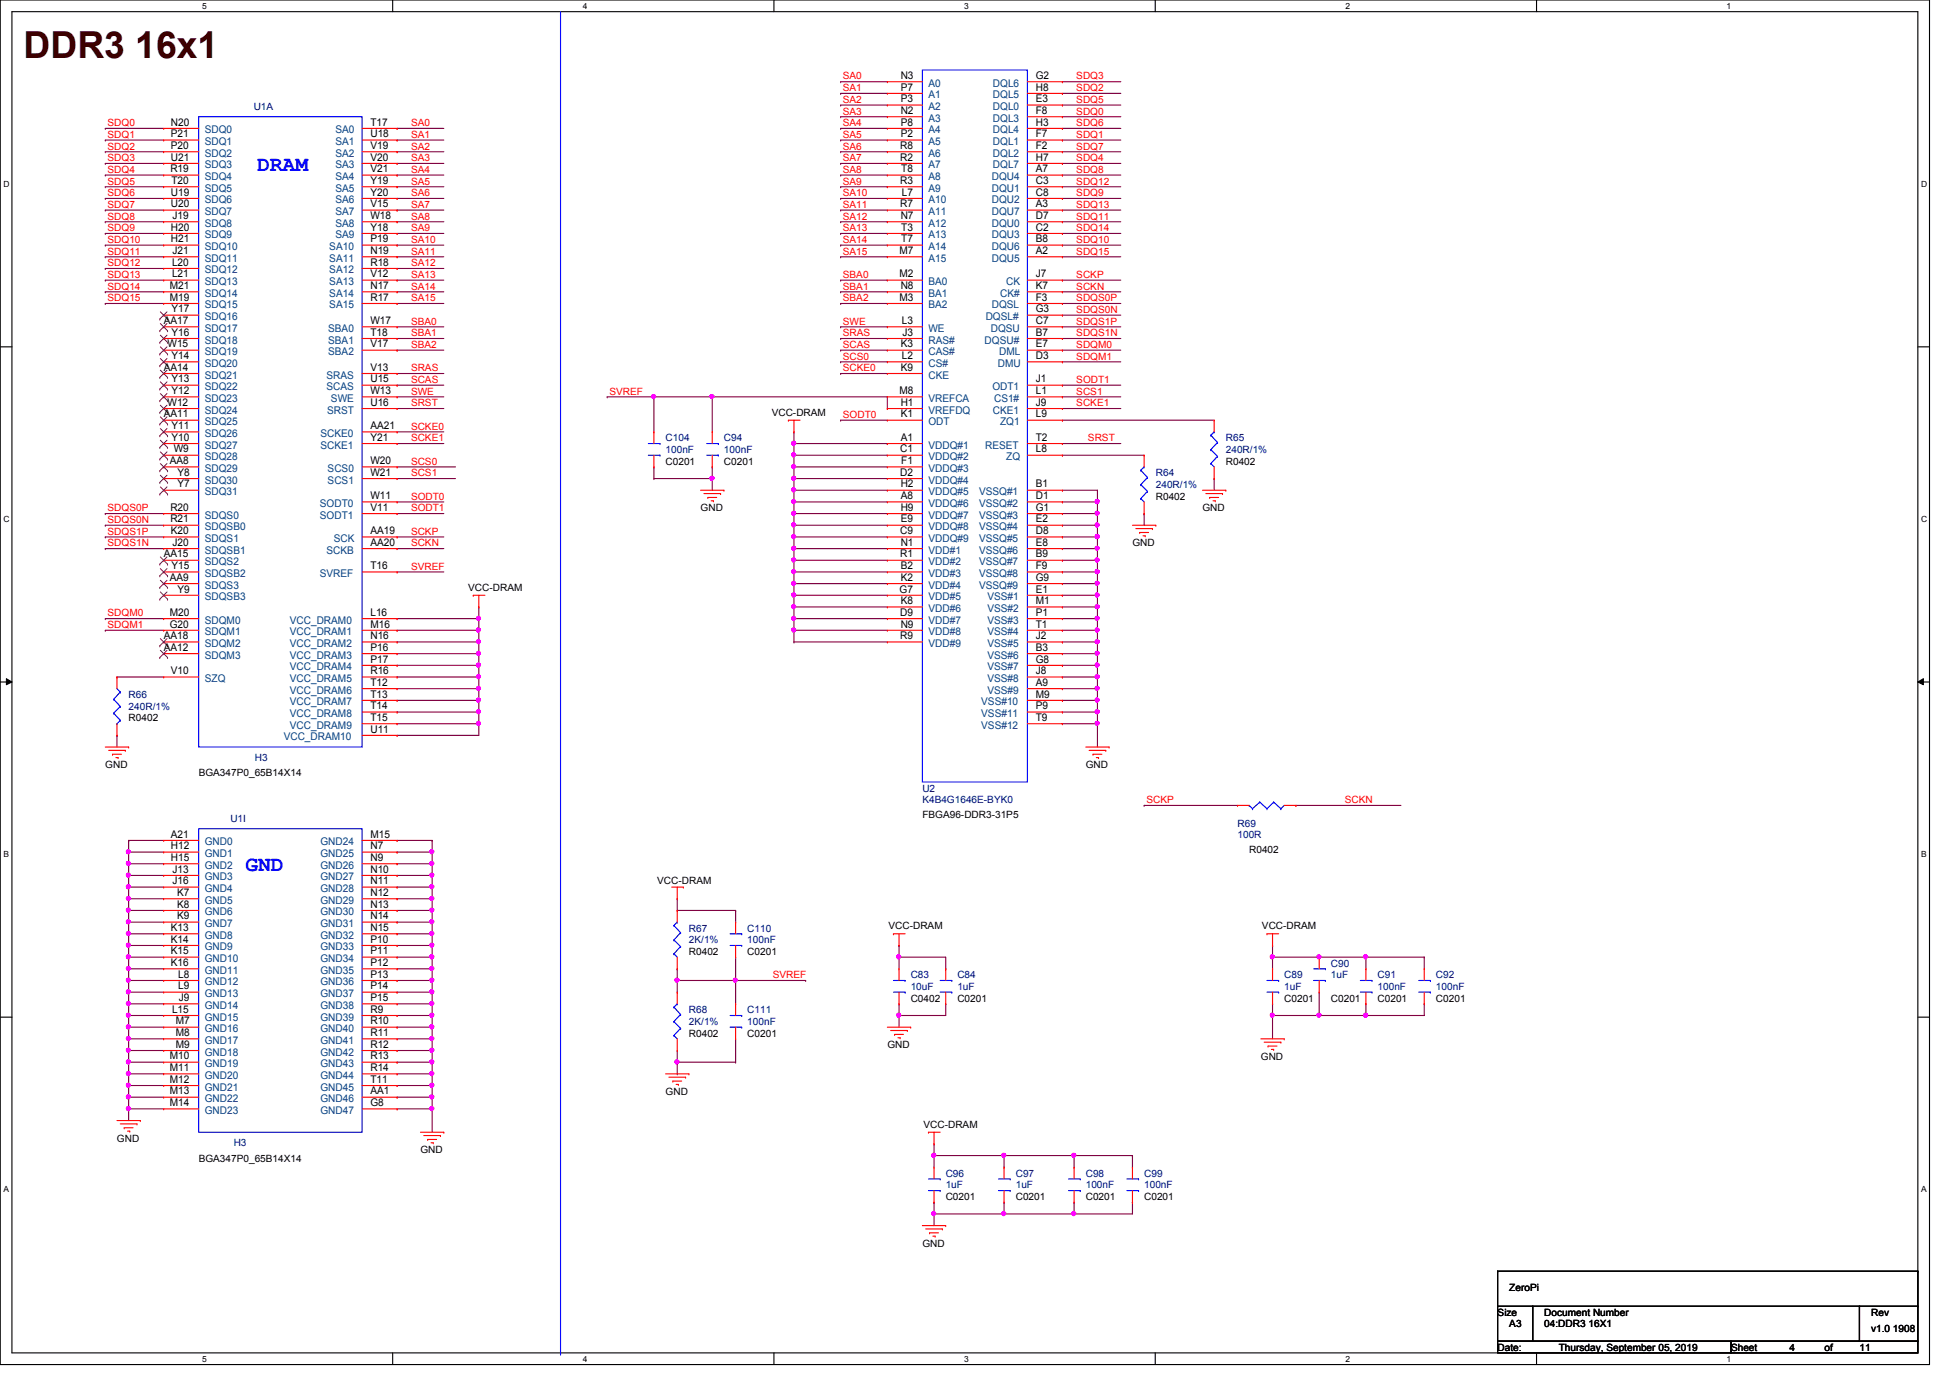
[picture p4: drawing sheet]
<svg xmlns="http://www.w3.org/2000/svg" width="297mm" height="210mm" viewBox="0 0 297 210" stroke-linecap="round" stroke-linejoin="round" font-family="sans-serif">
<defs><g id="words">
<text font-size="5.7" fill="#400000" x="3.6" y="8.8">DDR3 16x1</text>
<g font-size="3.3" fill="#00f">
<text x="39.2" y="26">DRAM</text>
<text x="37.4" y="132.7">GND</text>
</g>
<g font-size="1.6">
<text x="137.2" y="12">N3</text>
<text x="137.2" y="13.8">P7</text>
<text x="137.2" y="15.6">P3</text>
<text x="137.2" y="17.4">N2</text>
<text x="157.8" y="12">G2</text>
<text x="157.8" y="13.8">H8</text>
<text x="157.8" y="15.6">E3</text>
<text x="157.8" y="17.4">F8</text>
<text x="26" y="19.1">N20</text>
<text x="26" y="20.9">P21</text>
<text x="26" y="22.7">P20</text>
<text x="56.4" y="19.1">T17</text>
<text x="56.4" y="20.9">U18</text>
<text x="56.4" y="22.7">V19</text>
<text x="137.1" y="22.7">R8</text>
<text x="137.2" y="19.1">P8</text>
<text x="137.2" y="20.9">P2</text>
<text x="157.8" y="19.1">H3</text>
<text x="157.8" y="20.9">F7</text>
<text x="157.8" y="22.7">F2</text>
<text x="25.9" y="26.2">R19</text>
<text x="26" y="24.5">U21</text>
<text x="26" y="29.8">U19</text>
<text x="26.1" y="28">T20</text>
<text x="56.4" y="24.5">V20</text>
<text x="56.4" y="26.2">V21</text>
<text x="56.4" y="28">Y19</text>
<text x="56.4" y="29.8">Y20</text>
<text x="137.1" y="24.5">R2</text>
<text x="137.1" y="28">R3</text>
<text x="137.3" y="26.2">T8</text>
<text x="137.4" y="29.8">L7</text>
<text x="157.8" y="24.5">H7</text>
<text x="157.8" y="26.2">A7</text>
<text x="157.8" y="28">C3</text>
<text x="157.8" y="29.8">C8</text>
<text x="26" y="31.6">U20</text>
<text x="26" y="35.1">H20</text>
<text x="26.3" y="33.4">J19</text>
<text x="56.4" y="31.6">V15</text>
<text x="56.4" y="33.4">W18</text>
<text x="56.4" y="35.1">Y18</text>
<text x="137.1" y="31.6">R7</text>
<text x="137.2" y="33.4">N7</text>
<text x="137.3" y="35.1">T3</text>
<text x="157.8" y="31.6">A3</text>
<text x="157.8" y="33.4">D7</text>
<text x="157.8" y="35.1">C2</text>
<text x="26" y="36.9">H21</text>
<text x="26.2" y="40.5">L20</text>
<text x="26.3" y="38.7">J21</text>
<text x="56.4" y="36.9">P19</text>
<text x="56.4" y="38.7">N19</text>
<text x="56.4" y="40.5">R18</text>
<text x="137" y="38.7">M7</text>
<text x="137.3" y="36.9">T7</text>
<text x="157.8" y="36.9">B8</text>
<text x="157.8" y="38.7">A2</text>
<text x="25.9" y="44">M21</text>
<text x="25.9" y="45.8">M19</text>
<text x="26.1" y="47.6">Y17</text>
<text x="26.2" y="42.2">L21</text>
<text x="56.4" y="42.2">V12</text>
<text x="56.4" y="44">N17</text>
<text x="56.4" y="45.8">R17</text>
<text x="137" y="42.2">M2</text>
<text x="137" y="45.8">M3</text>
<text x="137.2" y="44">N8</text>
<text x="157.8" y="42.2">J7</text>
<text x="157.8" y="44">K7</text>
<text x="157.8" y="45.8">F3</text>
<text x="157.8" y="47.6">G3</text>
<text x="24.9" y="49.4">AA17</text>
<text x="25.5" y="52.9">W15</text>
<text x="26.1" y="51.1">Y16</text>
<text x="56.4" y="49.4">W17</text>
<text x="56.4" y="51.1">T18</text>
<text x="56.4" y="52.9">V17</text>
<text x="137.2" y="52.9">K3</text>
<text x="137.4" y="49.4">L3</text>
<text x="137.5" y="51.1">J3</text>
<text x="157.8" y="49.4">C7</text>
<text x="157.8" y="51.1">B7</text>
<text x="157.8" y="52.9">E7</text>
<text x="24.9" y="56.5">AA14</text>
<text x="26.1" y="54.7">Y14</text>
<text x="26.1" y="58.3">Y13</text>
<text x="56.4" y="56.5">V13</text>
<text x="56.4" y="58.3">U15</text>
<text x="137.2" y="56.5">K9</text>
<text x="137.4" y="54.7">L2</text>
<text x="157.8" y="54.7">D3</text>
<text x="157.8" y="58.3">J1</text>
<text x="24.9" y="63.6">AA11</text>
<text x="25.5" y="61.8">W12</text>
<text x="26.1" y="60">Y12</text>
<text x="26.1" y="65.4">Y11</text>
<text x="56.4" y="65.4">AA21</text>
<text x="56.4" y="60">W13</text>
<text x="56.4" y="61.8">U16</text>
<text x="137" y="60">M8</text>
<text x="137.2" y="61.8">H1</text>
<text x="137.2" y="63.6">K1</text>
<text x="157.8" y="60">L1</text>
<text x="157.8" y="61.8">J9</text>
<text x="157.8" y="63.6">L9</text>
<text x="25.9" y="70.7">AA8</text>
<text x="26.1" y="67.1">Y10</text>
<text x="26.5" y="68.9">W9</text>
<text x="56.4" y="67.1">Y21</text>
<text x="56.4" y="70.7">W20</text>
<text x="137.1" y="68.9">C1</text>
<text x="137.2" y="67.1">A1</text>
<text x="137.3" y="70.7">F1</text>
<text x="157.8" y="68.9">L8</text>
<text x="157.8" y="67.1">T2</text>
<text x="25.9" y="77.8">R20</text>
<text x="27" y="72.5">Y8</text>
<text x="27" y="74.3">Y7</text>
<text x="56.4" y="72.5">W21</text>
<text x="56.4" y="76">W11</text>
<text x="56.4" y="77.8">V11</text>
<text x="137.1" y="72.5">D2</text>
<text x="137.2" y="74.3">H2</text>
<text x="137.2" y="76">A8</text>
<text x="137.2" y="77.8">H9</text>
<text x="157.8" y="74.3">B1</text>
<text x="157.8" y="76">D1</text>
<text x="157.8" y="77.8">G1</text>
<text x="25.9" y="79.6">R21</text>
<text x="26" y="81.4">K20</text>
<text x="26.3" y="83.1">J20</text>
<text x="56.4" y="81.4">AA19</text>
<text x="56.4" y="83.1">AA20</text>
<text x="137.1" y="81.4">C9</text>
<text x="137.2" y="79.6">E9</text>
<text x="137.2" y="83.1">N1</text>
<text x="157.8" y="79.6">E2</text>
<text x="157.8" y="81.4">D8</text>
<text x="157.8" y="83.1">E8</text>
<text x="24.9" y="84.9">AA15</text>
<text x="25.9" y="88.5">AA9</text>
<text x="26.1" y="86.7">Y15</text>
<text x="56.4" y="86.7">T16</text>
<text x="137.1" y="84.9">R1</text>
<text x="137.2" y="86.7">B2</text>
<text x="137.2" y="88.5">K2</text>
<text x="157.8" y="84.9">B9</text>
<text x="157.8" y="86.7">F9</text>
<text x="157.8" y="88.5">G9</text>
<text x="25.9" y="93.8">M20</text>
<text x="25.9" y="95.6">G20</text>
<text x="27" y="90.3">Y9</text>
<text x="56.4" y="93.8">L16</text>
<text x="56.4" y="95.6">M16</text>
<text x="137" y="90.3">G7</text>
<text x="137.1" y="93.8">D9</text>
<text x="137.2" y="92">K8</text>
<text x="137.2" y="95.6">N9</text>
<text x="157.8" y="90.3">E1</text>
<text x="157.8" y="92">M1</text>
<text x="157.8" y="93.8">P1</text>
<text x="157.8" y="95.6">T1</text>
<text x="24.9" y="97.4">AA18</text>
<text x="24.9" y="99.1">AA12</text>
<text x="56.4" y="97.4">N16</text>
<text x="56.4" y="99.1">P16</text>
<text x="56.4" y="100.9">P17</text>
<text x="137.1" y="97.4">R9</text>
<text x="157.8" y="97.4">J2</text>
<text x="157.8" y="99.1">B3</text>
<text x="157.8" y="100.9">G8</text>
<text x="26" y="102.7">V10</text>
<text x="56.4" y="102.7">R16</text>
<text x="56.4" y="104.5">T12</text>
<text x="56.4" y="106.3">T13</text>
<text x="157.8" y="102.7">J8</text>
<text x="157.8" y="104.5">A9</text>
<text x="157.8" y="106.3">M9</text>
<text x="56.4" y="108">T14</text>
<text x="56.4" y="109.8">T15</text>
<text x="56.4" y="111.6">U11</text>
<text x="157.8" y="108">P9</text>
<text x="157.8" y="109.8">T9</text>
<text x="26" y="127.6">A21</text>
<text x="26" y="129.4">H12</text>
<text x="26" y="131.1">H15</text>
<text x="56.4" y="127.6">M15</text>
<text x="56.4" y="129.4">N7</text>
<text x="56.4" y="131.1">N9</text>
<text x="26.3" y="132.9">J13</text>
<text x="26.3" y="134.7">J16</text>
<text x="27" y="136.5">K7</text>
<text x="56.4" y="132.9">N10</text>
<text x="56.4" y="134.7">N11</text>
<text x="56.4" y="136.5">N12</text>
<text x="26" y="141.8">K13</text>
<text x="26" y="143.6">K14</text>
<text x="27" y="138.3">K8</text>
<text x="27" y="140">K9</text>
<text x="56.4" y="138.3">N13</text>
<text x="56.4" y="140">N14</text>
<text x="56.4" y="141.8">N15</text>
<text x="56.4" y="143.6">P10</text>
<text x="26" y="145.4">K15</text>
<text x="26" y="147.2">K16</text>
<text x="27.1" y="148.9">L8</text>
<text x="56.4" y="145.4">P11</text>
<text x="56.4" y="147.2">P12</text>
<text x="56.4" y="148.9">P13</text>
<text x="26.2" y="154.3">L15</text>
<text x="27.1" y="150.7">L9</text>
<text x="27.2" y="152.5">J9</text>
<text x="56.4" y="150.7">P14</text>
<text x="56.4" y="152.5">P15</text>
<text x="56.4" y="154.3">R9</text>
<text x="25.9" y="161.4">M10</text>
<text x="26.8" y="156">M7</text>
<text x="26.8" y="157.8">M8</text>
<text x="26.8" y="159.6">M9</text>
<text x="56.4" y="156">R10</text>
<text x="56.4" y="157.8">R11</text>
<text x="56.4" y="159.6">R12</text>
<text x="56.4" y="161.4">R13</text>
<text x="25.9" y="163.2">M11</text>
<text x="25.9" y="164.9">M12</text>
<text x="25.9" y="166.7">M13</text>
<text x="56.4" y="163.2">R14</text>
<text x="56.4" y="164.9">T11</text>
<text x="56.4" y="166.7">AA1</text>
<text x="25.9" y="168.5">M14</text>
<text x="56.4" y="168.5">G8</text>
</g>
<g font-size="1.6" fill="#004080">
<text x="141.4" y="13.2">A0</text>
<text x="141.4" y="15">A1</text>
<text x="141.4" y="16.8">A2</text>
<text x="151.3" y="13.2">DQL6</text>
<text x="151.3" y="15">DQL5</text>
<text x="151.3" y="16.8">DQL0</text>
<text x="31.2" y="20.3">SDQ0</text>
<text x="31.2" y="22.1">SDQ1</text>
<text x="31.2" y="23.9">SDQ2</text>
<text x="51.1" y="20.3">SA0</text>
<text x="51.1" y="22.1">SA1</text>
<text x="51.1" y="23.9">SA2</text>
<text x="141.4" y="18.5">A3</text>
<text x="141.4" y="20.3">A4</text>
<text x="141.4" y="22.1">A5</text>
<text x="141.4" y="23.9">A6</text>
<text x="151.3" y="18.5">DQL3</text>
<text x="151.3" y="20.3">DQL4</text>
<text x="151.3" y="22.1">DQL1</text>
<text x="151.3" y="23.9">DQL2</text>
<text x="31.2" y="25.7">SDQ3</text>
<text x="31.2" y="27.4">SDQ4</text>
<text x="31.2" y="29.2">SDQ5</text>
<text x="51.1" y="25.7">SA3</text>
<text x="51.1" y="27.4">SA4</text>
<text x="51.1" y="29.2">SA5</text>
<text x="141.4" y="25.7">A7</text>
<text x="141.4" y="27.4">A8</text>
<text x="141.4" y="29.2">A9</text>
<text x="151.1" y="27.4">DQU4</text>
<text x="151.1" y="29.2">DQU1</text>
<text x="151.3" y="25.7">DQL7</text>
<text x="31.2" y="31">SDQ6</text>
<text x="31.2" y="32.8">SDQ7</text>
<text x="31.2" y="34.5">SDQ8</text>
<text x="51.1" y="31">SA6</text>
<text x="51.1" y="32.8">SA7</text>
<text x="51.1" y="34.5">SA8</text>
<text x="141.4" y="31">A10</text>
<text x="141.4" y="32.8">A11</text>
<text x="141.4" y="34.5">A12</text>
<text x="151.1" y="31">DQU2</text>
<text x="151.1" y="32.8">DQU7</text>
<text x="151.1" y="34.5">DQU0</text>
<text x="31.2" y="36.3">SDQ9</text>
<text x="31.2" y="38.1">SDQ10</text>
<text x="31.2" y="39.9">SDQ11</text>
<text x="31.2" y="41.7">SDQ12</text>
<text x="50.2" y="38.1">SA10</text>
<text x="50.2" y="39.9">SA11</text>
<text x="50.2" y="41.7">SA12</text>
<text x="51.1" y="36.3">SA9</text>
<text x="141.4" y="36.3">A13</text>
<text x="141.4" y="38.1">A14</text>
<text x="141.4" y="39.9">A15</text>
<text x="151.1" y="36.3">DQU3</text>
<text x="151.1" y="38.1">DQU6</text>
<text x="151.1" y="39.9">DQU5</text>
<text x="31.2" y="43.4">SDQ13</text>
<text x="31.2" y="45.2">SDQ14</text>
<text x="31.2" y="47">SDQ15</text>
<text x="50.2" y="43.4">SA13</text>
<text x="50.2" y="45.2">SA14</text>
<text x="50.2" y="47">SA15</text>
<text x="141.4" y="43.4">BA0</text>
<text x="141.4" y="45.2">BA1</text>
<text x="141.4" y="47">BA2</text>
<text x="151.1" y="47">DQSL</text>
<text x="152.4" y="45.2">CK#</text>
<text x="153.3" y="43.4">CK</text>
<text x="31.2" y="48.8">SDQ16</text>
<text x="31.2" y="50.5">SDQ17</text>
<text x="31.2" y="52.3">SDQ18</text>
<text x="50" y="50.5">SBA0</text>
<text x="50" y="52.3">SBA1</text>
<text x="141.4" y="50.5">WE</text>
<text x="141.4" y="52.3">RAS#</text>
<text x="150" y="52.3">DQSU#</text>
<text x="150.2" y="48.8">DQSL#</text>
<text x="150.9" y="50.5">DQSU</text>
<text x="31.2" y="54.1">SDQ19</text>
<text x="31.2" y="55.9">SDQ20</text>
<text x="31.2" y="57.7">SDQ21</text>
<text x="31.2" y="59.4">SDQ22</text>
<text x="49.7" y="57.7">SRAS</text>
<text x="49.7" y="59.4">SCAS</text>
<text x="50" y="54.1">SBA2</text>
<text x="141.4" y="54.1">CAS#</text>
<text x="141.4" y="55.9">CS#</text>
<text x="141.4" y="57.7">CKE</text>
<text x="151.2" y="59.4">ODT1</text>
<text x="152" y="55.9">DMU</text>
<text x="152.2" y="54.1">DML</text>
<text x="31.2" y="61.2">SDQ23</text>
<text x="31.2" y="63">SDQ24</text>
<text x="31.2" y="64.8">SDQ25</text>
<text x="49.8" y="63">SRST</text>
<text x="50.4" y="61.2">SWE</text>
<text x="141.4" y="61.2">VREFCA</text>
<text x="141.4" y="63">VREFDQ</text>
<text x="141.4" y="64.8">ODT</text>
<text x="151.3" y="63">CKE1</text>
<text x="151.4" y="61.2">CS1#</text>
<text x="152.4" y="64.8">ZQ1</text>
<text x="31.2" y="66.5">SDQ26</text>
<text x="31.2" y="68.3">SDQ27</text>
<text x="31.2" y="70.1">SDQ28</text>
<text x="31.2" y="71.9">SDQ29</text>
<text x="48.8" y="66.5">SCKE0</text>
<text x="48.8" y="68.3">SCKE1</text>
<text x="49.9" y="71.9">SCS0</text>
<text x="141.4" y="68.3">VDDQ#1</text>
<text x="141.4" y="70.1">VDDQ#2</text>
<text x="141.4" y="71.9">VDDQ#3</text>
<text x="150.1" y="68.3">RESET</text>
<text x="153.3" y="70.1">ZQ</text>
<text x="31.2" y="73.7">SDQ30</text>
<text x="31.2" y="75.4">SDQ31</text>
<text x="48.7" y="77.2">SODT0</text>
<text x="49.9" y="73.7">SCS1</text>
<text x="141.4" y="73.7">VDDQ#4</text>
<text x="141.4" y="75.4">VDDQ#5</text>
<text x="141.4" y="77.2">VDDQ#6</text>
<text x="149.1" y="75.4">VSSQ#1</text>
<text x="149.1" y="77.2">VSSQ#2</text>
<text x="31.2" y="79">SDQS0</text>
<text x="31.2" y="82.6">SDQS1</text>
<text x="31.2" y="80.8">SDQSB0</text>
<text x="48.7" y="79">SODT1</text>
<text x="50.8" y="82.6">SCK</text>
<text x="141.4" y="79">VDDQ#7</text>
<text x="141.4" y="80.8">VDDQ#8</text>
<text x="141.4" y="82.6">VDDQ#9</text>
<text x="149.1" y="79">VSSQ#3</text>
<text x="149.1" y="80.8">VSSQ#4</text>
<text x="149.1" y="82.6">VSSQ#5</text>
<text x="31.2" y="86.1">SDQS2</text>
<text x="31.2" y="89.7">SDQS3</text>
<text x="31.2" y="84.3">SDQSB1</text>
<text x="31.2" y="87.9">SDQSB2</text>
<text x="48.7" y="87.9">SVREF</text>
<text x="49.7" y="84.3">SCKB</text>
<text x="141.4" y="86.1">VDD#2</text>
<text x="141.4" y="84.3">VDD#1</text>
<text x="141.4" y="87.9">VDD#3</text>
<text x="141.4" y="89.7">VDD#4</text>
<text x="149.1" y="84.3">VSSQ#6</text>
<text x="149.1" y="86.1">VSSQ#7</text>
<text x="149.1" y="87.9">VSSQ#8</text>
<text x="149.1" y="89.7">VSSQ#9</text>
<text x="31.2" y="95">SDQM0</text>
<text x="31.2" y="91.4">SDQSB3</text>
<text x="44.2" y="95">VCC_DRAM0</text>
<text x="141.4" y="91.4">VDD#5</text>
<text x="141.4" y="93.2">VDD#6</text>
<text x="141.4" y="95">VDD#7</text>
<text x="150.4" y="91.4">VSS#1</text>
<text x="150.4" y="93.2">VSS#2</text>
<text x="150.4" y="95">VSS#3</text>
<text x="31.2" y="96.8">SDQM1</text>
<text x="31.2" y="98.6">SDQM2</text>
<text x="31.2" y="100.3">SDQM3</text>
<text x="44.2" y="96.8">VCC_DRAM1</text>
<text x="44.2" y="98.6">VCC_DRAM2</text>
<text x="44.2" y="100.3">VCC_DRAM3</text>
<text x="141.4" y="96.8">VDD#8</text>
<text x="141.4" y="98.6">VDD#9</text>
<text x="150.4" y="96.8">VSS#4</text>
<text x="150.4" y="98.6">VSS#5</text>
<text x="150.4" y="100.3">VSS#6</text>
<text x="31.2" y="103.9">SZQ</text>
<text x="44.2" y="102.1">VCC_DRAM4</text>
<text x="44.2" y="103.9">VCC_DRAM5</text>
<text x="44.2" y="105.7">VCC_DRAM6</text>
<text x="44.2" y="107.4">VCC_DRAM7</text>
<text x="149.5" y="107.4">VSS#10</text>
<text x="150.4" y="102.1">VSS#7</text>
<text x="150.4" y="103.9">VSS#8</text>
<text x="150.4" y="105.7">VSS#9</text>
<text x="43.2" y="112.8">VCC_DRAM10</text>
<text x="44.2" y="109.2">VCC_DRAM8</text>
<text x="44.2" y="111">VCC_DRAM9</text>
<text x="149.5" y="109.2">VSS#11</text>
<text x="149.5" y="111">VSS#12</text>
<text x="31.2" y="128.8">GND0</text>
<text x="31.2" y="130.6">GND1</text>
<text x="48.8" y="128.8">GND24</text>
<text x="48.8" y="130.6">GND25</text>
<text x="31.2" y="132.3">GND2</text>
<text x="31.2" y="134.1">GND3</text>
<text x="31.2" y="135.9">GND4</text>
<text x="31.2" y="137.7">GND5</text>
<text x="48.8" y="132.3">GND26</text>
<text x="48.8" y="134.1">GND27</text>
<text x="48.8" y="135.9">GND28</text>
<text x="48.8" y="137.7">GND29</text>
<text x="31.2" y="139.4">GND6</text>
<text x="31.2" y="141.2">GND7</text>
<text x="31.2" y="143">GND8</text>
<text x="48.8" y="139.4">GND30</text>
<text x="48.8" y="141.2">GND31</text>
<text x="48.8" y="143">GND32</text>
<text x="31.2" y="144.8">GND9</text>
<text x="31.2" y="146.6">GND10</text>
<text x="31.2" y="148.3">GND11</text>
<text x="48.8" y="144.8">GND33</text>
<text x="48.8" y="146.6">GND34</text>
<text x="48.8" y="148.3">GND35</text>
<text x="31.2" y="150.1">GND12</text>
<text x="31.2" y="151.9">GND13</text>
<text x="31.2" y="153.7">GND14</text>
<text x="31.2" y="155.4">GND15</text>
<text x="48.8" y="150.1">GND36</text>
<text x="48.8" y="151.9">GND37</text>
<text x="48.8" y="153.7">GND38</text>
<text x="48.8" y="155.4">GND39</text>
<text x="31.2" y="157.2">GND16</text>
<text x="31.2" y="159">GND17</text>
<text x="31.2" y="160.8">GND18</text>
<text x="48.8" y="157.2">GND40</text>
<text x="48.8" y="159">GND41</text>
<text x="48.8" y="160.8">GND42</text>
<text x="31.2" y="162.6">GND19</text>
<text x="31.2" y="164.3">GND20</text>
<text x="31.2" y="166.1">GND21</text>
<text x="31.2" y="167.9">GND22</text>
<text x="48.8" y="162.6">GND43</text>
<text x="48.8" y="164.3">GND44</text>
<text x="48.8" y="166.1">GND45</text>
<text x="48.8" y="167.9">GND46</text>
<text x="31.2" y="169.7">GND23</text>
<text x="48.8" y="169.7">GND47</text>
</g>
<g font-size="1.5" fill="#000080">
<text x="38.6" y="16.8">U1A</text>
<text x="101.4" y="67.2">C104</text>
<text x="101.4" y="69">100nF</text>
<text x="110.3" y="67.2">C94</text>
<text x="110.3" y="69">100nF</text>
<text x="186.7" y="67.2">R65</text>
<text x="186.7" y="69">240R/1%</text>
<text x="176.1" y="72.6">R64</text>
<text x="176.1" y="74.3">240R/1%</text>
<text x="19.6" y="106.3">R66</text>
<text x="19.6" y="108.1">240R/1%</text>
<text x="38.8" y="115.9">H3</text>
<text x="35.1" y="125.2">U1I</text>
<text x="140.5" y="120.6">U2</text>
<text x="140.5" y="122.3">K4B4G1646E-BYK0</text>
<text x="188.5" y="125.9">R69</text>
<text x="188.5" y="127.7">100R</text>
<text x="104.9" y="141.9">R67</text>
<text x="104.9" y="143.7">2K/1%</text>
<text x="113.8" y="141.9">C110</text>
<text x="113.8" y="143.7">100nF</text>
<text x="138.7" y="149">C83</text>
<text x="145.8" y="149">C84</text>
<text x="195.6" y="149">C89</text>
<text x="202.7" y="147.2">C90</text>
<text x="202.7" y="149">1uF</text>
<text x="209.8" y="149">C91</text>
<text x="218.7" y="149">C92</text>
<text x="104.9" y="154.3">R68</text>
<text x="113.8" y="154.3">C111</text>
<text x="138.7" y="150.8">10uF</text>
<text x="145.8" y="150.8">1uF</text>
<text x="195.6" y="150.8">1uF</text>
<text x="209.8" y="150.8">100nF</text>
<text x="218.7" y="150.8">100nF</text>
<text x="104.9" y="156.1">2K/1%</text>
<text x="113.8" y="156.1">100nF</text>
<text x="35.6" y="174.6">H3</text>
<text x="144.1" y="179.2">C96</text>
<text x="154.7" y="179.2">C97</text>
<text x="165.4" y="179.2">C98</text>
<text x="174.3" y="179.2">C99</text>
<text x="144.1" y="181">1uF</text>
<text x="154.7" y="181">1uF</text>
<text x="165.4" y="181">100nF</text>
<text x="174.3" y="181">100nF</text>
</g>
<g font-size="1.5" fill="#f00">
<text x="128.4" y="12.1">SA0</text>
<text x="128.4" y="13.9">SA1</text>
<text x="128.4" y="15.7">SA2</text>
<text x="128.4" y="17.4">SA3</text>
<text x="164" y="12.1">SDQ3</text>
<text x="164" y="13.9">SDQ2</text>
<text x="164" y="15.7">SDQ5</text>
<text x="164" y="17.4">SDQ0</text>
<text x="16.4" y="19.2">SDQ0</text>
<text x="16.4" y="21">SDQ1</text>
<text x="16.4" y="22.8">SDQ2</text>
<text x="62.6" y="19.2">SA0</text>
<text x="62.6" y="21">SA1</text>
<text x="62.6" y="22.8">SA2</text>
<text x="128.4" y="19.2">SA4</text>
<text x="128.4" y="21">SA5</text>
<text x="128.4" y="22.8">SA6</text>
<text x="164" y="19.2">SDQ6</text>
<text x="164" y="21">SDQ1</text>
<text x="164" y="22.8">SDQ7</text>
<text x="16.4" y="24.6">SDQ3</text>
<text x="16.4" y="26.3">SDQ4</text>
<text x="16.4" y="28.1">SDQ5</text>
<text x="16.4" y="29.9">SDQ6</text>
<text x="62.6" y="24.6">SA3</text>
<text x="62.6" y="26.3">SA4</text>
<text x="62.6" y="28.1">SA5</text>
<text x="62.6" y="29.9">SA6</text>
<text x="128.4" y="24.6">SA7</text>
<text x="128.4" y="26.3">SA8</text>
<text x="128.4" y="28.1">SA9</text>
<text x="128.4" y="29.9">SA10</text>
<text x="164" y="24.6">SDQ4</text>
<text x="164" y="26.3">SDQ8</text>
<text x="164" y="28.1">SDQ12</text>
<text x="164" y="29.9">SDQ9</text>
<text x="16.4" y="31.7">SDQ7</text>
<text x="16.4" y="33.4">SDQ8</text>
<text x="16.4" y="35.2">SDQ9</text>
<text x="62.6" y="31.7">SA7</text>
<text x="62.6" y="33.4">SA8</text>
<text x="62.6" y="35.2">SA9</text>
<text x="128.4" y="31.7">SA11</text>
<text x="128.4" y="33.4">SA12</text>
<text x="128.4" y="35.2">SA13</text>
<text x="164" y="31.7">SDQ13</text>
<text x="164" y="33.4">SDQ11</text>
<text x="164" y="35.2">SDQ14</text>
<text x="16.4" y="37">SDQ10</text>
<text x="16.4" y="38.8">SDQ11</text>
<text x="16.4" y="40.6">SDQ12</text>
<text x="62.6" y="37">SA10</text>
<text x="62.6" y="38.8">SA11</text>
<text x="62.6" y="40.6">SA12</text>
<text x="128.4" y="37">SA14</text>
<text x="128.4" y="38.8">SA15</text>
<text x="164" y="37">SDQ10</text>
<text x="164" y="38.8">SDQ15</text>
<text x="16.4" y="42.3">SDQ13</text>
<text x="16.4" y="44.1">SDQ14</text>
<text x="16.4" y="45.9">SDQ15</text>
<text x="62.6" y="42.3">SA13</text>
<text x="62.6" y="44.1">SA14</text>
<text x="62.6" y="45.9">SA15</text>
<text x="128.4" y="42.3">SBA0</text>
<text x="128.4" y="44.1">SBA1</text>
<text x="128.4" y="45.9">SBA2</text>
<text x="164" y="42.3">SCKP</text>
<text x="164" y="44.1">SCKN</text>
<text x="164" y="45.9">SDQS0P</text>
<text x="164" y="47.7">SDQS0N</text>
<text x="62.6" y="49.4">SBA0</text>
<text x="62.6" y="51.2">SBA1</text>
<text x="62.6" y="53">SBA2</text>
<text x="128.4" y="49.4">SWE</text>
<text x="128.4" y="53">SCAS</text>
<text x="128.4" y="51.2">SRAS</text>
<text x="164" y="49.4">SDQS1P</text>
<text x="164" y="51.2">SDQS1N</text>
<text x="164" y="53">SDQM0</text>
<text x="62.6" y="56.6">SRAS</text>
<text x="62.6" y="58.3">SCAS</text>
<text x="128.4" y="54.8">SCS0</text>
<text x="128.4" y="56.6">SCKE0</text>
<text x="164" y="54.8">SDQM1</text>
<text x="164" y="58.3">SODT1</text>
<text x="62.6" y="60.1">SWE</text>
<text x="62.6" y="61.9">SRST</text>
<text x="62.6" y="65.4">SCKE0</text>
<text x="92.8" y="60.1">SVREF</text>
<text x="128.4" y="63.7">SODT0</text>
<text x="164" y="61.9">SCKE1</text>
<text x="164" y="60.1">SCS1</text>
<text x="62.6" y="70.8">SCS0</text>
<text x="62.6" y="67.2">SCKE1</text>
<text x="165.7" y="67.2">SRST</text>
<text x="16.4" y="77.9">SDQS0P</text>
<text x="62.6" y="76.1">SODT0</text>
<text x="62.6" y="72.6">SCS1</text>
<text x="62.6" y="77.9">SODT1</text>
<text x="16.4" y="79.7">SDQS0N</text>
<text x="16.4" y="81.4">SDQS1P</text>
<text x="16.4" y="83.2">SDQS1N</text>
<text x="62.6" y="81.4">SCKP</text>
<text x="62.6" y="83.2">SCKN</text>
<text x="62.6" y="86.8">SVREF</text>
<text x="16.4" y="93.9">SDQM0</text>
<text x="16.4" y="95.7">SDQM1</text>
<text x="174.6" y="122.3">SCKP</text>
<text x="204.8" y="122.3">SCKN</text>
<text x="117.7" y="149">SVREF</text>
</g>
<g font-size="1.5">
<text x="117.6" y="63.3">VCC-DRAM</text>
<text x="101.4" y="70.8">C0201</text>
<text x="110.3" y="70.8">C0201</text>
<text x="186.7" y="70.8">R0402</text>
<text x="106.7" y="77.9">GND</text>
<text x="176.1" y="76.1">R0402</text>
<text x="183.2" y="77.9">GND</text>
<text x="172.5" y="83.2">GND</text>
<text x="71.3" y="90">VCC-DRAM</text>
<text x="19.6" y="109.9">R0402</text>
<text x="16" y="117">GND</text>
<text x="30.3" y="118.3">BGA347P0_65B14X14</text>
<text x="165.4" y="117">GND</text>
<text x="140.5" y="124.6">FBGA96-DDR3-31P5</text>
<text x="190.3" y="130">R0402</text>
<text x="100.1" y="134.6">VCC-DRAM</text>
<text x="135.3" y="141.6">VCC-DRAM</text>
<text x="192.2" y="141.6">VCC-DRAM</text>
<text x="104.9" y="145.5">R0402</text>
<text x="113.8" y="145.5">C0201</text>
<text x="138.7" y="152.6">C0402</text>
<text x="145.8" y="152.6">C0201</text>
<text x="195.6" y="152.6">C0201</text>
<text x="202.7" y="152.6">C0201</text>
<text x="209.8" y="152.6">C0201</text>
<text x="218.7" y="152.6">C0201</text>
<text x="104.9" y="157.9">R0402</text>
<text x="113.8" y="157.9">C0201</text>
<text x="135.2" y="159.7">GND</text>
<text x="192.1" y="161.5">GND</text>
<text x="101.4" y="166.8">GND</text>
<text x="17.8" y="173.9">GND</text>
<text x="140.7" y="171.8">VCC-DRAM</text>
<text x="30.3" y="177">BGA347P0_65B14X14</text>
<text x="64" y="175.7">GND</text>
<text x="144.1" y="182.8">C0201</text>
<text x="154.7" y="182.8">C0201</text>
<text x="165.4" y="182.8">C0201</text>
<text x="174.3" y="182.8">C0201</text>
<text x="140.5" y="189.9">GND</text>
<text x="229.9" y="196.7">ZeroPi</text>
<text x="228.1" y="200.4">Size</text>
<text x="229.9" y="202.2">A3</text>
<text x="235.2" y="200.4">Document Number</text>
<text x="235.2" y="202.2">04:DDR3 16X1</text>
<text x="285" y="202.9">v1.0 1908</text>
<text x="285" y="200.4">Rev</text>
<text x="228.1" y="205.7">Date:</text>
<text x="237.4" y="205.7">Thursday, September 05, 2019</text>
<text x="263.7" y="205.7">Sheet</text>
<text x="272.6" y="205.7">4</text>
<text x="277.9" y="205.7">of</text>
<text x="283.2" y="205.7">11</text>
</g>
<g font-size="1.3">
<text x="30.8" y="1.4">5</text>
<text x="88.8" y="1.4">4</text>
<text x="146.9" y="1.4">3</text>
<text x="204.9" y="1.4">2</text>
<text x="263" y="1.4">1</text>
<text x=".5" y="28.4">D</text>
<text x="292.6" y="28.4">D</text>
<text x=".5" y="79.5">C</text>
<text x="292.6" y="79.5">C</text>
<text x=".5" y="130.6">B</text>
<text x="292.6" y="130.6">B</text>
<text x=".5" y="181.6">A</text>
<text x="292.6" y="181.6">A</text>
<text x="30.8" y="207.5">5</text>
<text x="88.8" y="207.5">4</text>
<text x="146.9" y="207.5">3</text>
<text x="204.9" y="207.5">2</text>
<text x="263" y="207.5">1</text>
</g>
</g></defs>
<path d="M0 0h293.9v207.9h-293.9zM1.8 1.8h290.3v204.3h-290.3z" fill="none" stroke="#000" stroke-width=".17"/>
<g fill="#fff">
<path d="M30.8 .3h.7v1.4h-.7z"/>
<path d="M30.8 206.3h.7v1.5h-.7z"/>
</g>
<path d="M59.8 0v1.8M59.8 206.1v1.8" fill="none" stroke="#000" stroke-width=".17"/>
<g fill="#fff">
<path d="M88.8 .3h.6v1.4h-.6z"/>
<path d="M88.8 206.3h.6v1.5h-.6z"/>
</g>
<path d="M117.9 0v1.8M117.9 206.1v1.8" fill="none" stroke="#000" stroke-width=".17"/>
<g fill="#fff">
<path d="M146.9 .3h.6v1.4h-.6z"/>
<path d="M146.9 206.3h.6v1.5h-.6z"/>
</g>
<path d="M176 0v1.8M176 206.1v1.8" fill="none" stroke="#000" stroke-width=".17"/>
<g fill="#fff">
<path d="M204.9 .3h.7v1.4h-.7z"/>
<path d="M204.9 206.3h.7v1.5h-.7z"/>
</g>
<path d="M234.1 0v1.8M234.1 206.1v1.8" fill="none" stroke="#000" stroke-width=".17"/>
<g fill="#fff">
<path d="M263 .3h.7v1.4h-.7z"/>
<path d="M263 206.3h.7v1.5h-.7z"/>
<path d="M.5 27.3h1v1.4h-1z"/>
<path d="M292.6 27.3h1v1.4h-1z"/>
<path d="M.5 78.3h1v1.5h-1z"/>
<path d="M292.6 78.3h1v1.5h-1z"/>
</g>
<path d="M0 52.8h1.8M292.1 52.8h1.8" fill="none" stroke="#000" stroke-width=".17"/>
<g fill="#fff">
<path d="M.5 129.4h.9v1.4h-.9z"/>
<path d="M292.6 129.4h.9v1.4h-.9z"/>
</g>
<path d="M0 103.9h1.8M292.1 103.9h1.8" fill="none" stroke="#000" stroke-width=".17"/>
<path d="M1 103.4l.8 .5-.8 .4zM292.1 103.9l.9-.5v.9z" fill="#000"/>
<path d="M1 103.4l.8 .5-.8 .4zM292.1 103.9l.9-.5v.9z" fill="none" stroke="#000" stroke-width=".15"/>
<g fill="#fff">
<path d="M.5 180.4h.8v1.5h-.8z"/>
<path d="M292.6 180.4h.8v1.5h-.8z"/>
</g>
<path d="M0 154.9h1.8M292.1 154.9h1.8" fill="none" stroke="#000" stroke-width=".17"/>
<path d="M85.4 1.8v204.4M85.4 206.2h.1" fill="none" stroke="#00f" stroke-width=".17"/>
<path d="M65.8 135.1h.1M65.8 135.1v1.8" fill="none" stroke="#800040" stroke-width=".17"/>
<circle cx="65.8" cy="136.9" r=".31" fill="#f0f"/>
<circle cx="65.8" cy="136.9" r=".31" fill="none" stroke="#f0f" stroke-width=".17"/>
<circle cx="65.8" cy="135.1" r=".31" fill="#f0f"/>
<circle cx="65.8" cy="135.1" r=".31" fill="none" stroke="#f0f" stroke-width=".17"/>
<path d="M19.6 135.1h.1M19.6 129.8h.1M19.6 129.8v1.8M19.6 135.1v1.8M19.6 140.5h.1M19.6 142.2h.1M19.6 140.5v3.5" fill="none" stroke="#800040" stroke-width=".17"/>
<circle cx="19.5" cy="131.5" r=".31" fill="#f0f"/>
<circle cx="19.5" cy="131.5" r=".31" fill="none" stroke="#f0f" stroke-width=".17"/>
<circle cx="19.5" cy="129.7" r=".31" fill="#f0f"/>
<circle cx="19.5" cy="129.7" r=".31" fill="none" stroke="#f0f" stroke-width=".17"/>
<g fill="none" stroke="#800040" stroke-width=".17">
<path d="M19.6 131.6h.1M19.6 128h.1M19.6 136.9h.1M19.6 128v1.8M19.6 131.6v1.7M19.6 136.9v1.8M65.8 128h.1M65.8 128v1.8M19.6 152.9h.1M19.6 145.8h.1M19.6 151.1h.1M19.6 145.8v1.8"/>
<path d="M19.6 151.1v3.6M65.8 145.8h.1M65.8 144h.1M65.8 144v3.6M19.6 161.8h.1M19.6 161.8v1.8"/>
</g>
<circle cx="65.8" cy="145.7" r=".31" fill="#f0f"/>
<circle cx="65.8" cy="145.7" r=".31" fill="none" stroke="#f0f" stroke-width=".17"/>
<circle cx="65.8" cy="144" r=".31" fill="#f0f"/>
<circle cx="65.8" cy="144" r=".31" fill="none" stroke="#f0f" stroke-width=".17"/>
<path d="M19.6 133.3h.1M19.6 133.3v1.8M19.6 154.7h.1M19.6 158.2h.1M19.6 149.4h.1M19.6 156.5h.1M19.6 149.4v1.7M19.6 154.7v7.1M65.8 149.4h.1M65.8 149.4v1.7M19.6 160h.1" fill="none" stroke="#800040" stroke-width=".17"/>
<circle cx="19.5" cy="158.2" r=".31" fill="#f0f"/>
<circle cx="19.5" cy="158.2" r=".31" fill="none" stroke="#f0f" stroke-width=".17"/>
<circle cx="19.5" cy="156.4" r=".31" fill="#f0f"/>
<circle cx="19.5" cy="156.4" r=".31" fill="none" stroke="#f0f" stroke-width=".17"/>
<g fill="none" stroke="#800040" stroke-width=".17">
<path d="M19.6 138.7h.1M19.6 128h.1M19.6 129.8h.1M19.6 131.6h.1M19.6 133.3h.1M19.6 138.7v1.8M19.6 128h5.3M19.6 129.8h5.3M19.6 131.6h5.3M19.6 133.3h5.3M60.5 128h.1M60.5 128h5.3"/>
<path d="M19.6 147.6h.1M19.6 147.6v1.8"/>
</g>
<circle cx="19.5" cy="133.3" r=".31" fill="#f0f"/>
<circle cx="19.5" cy="133.3" r=".31" fill="none" stroke="#f0f" stroke-width=".17"/>
<path d="M19.6 135.1h.1M19.6 135.1h5.3" fill="none" stroke="#800040" stroke-width=".17"/>
<circle cx="19.5" cy="135.1" r=".31" fill="#f0f"/>
<circle cx="19.5" cy="135.1" r=".31" fill="none" stroke="#f0f" stroke-width=".17"/>
<path d="M19.6 136.9h.1M19.6 136.9h5.3" fill="none" stroke="#800040" stroke-width=".17"/>
<circle cx="19.5" cy="136.9" r=".31" fill="#f0f"/>
<circle cx="19.5" cy="136.9" r=".31" fill="none" stroke="#f0f" stroke-width=".17"/>
<path d="M19.6 138.7h.1M19.6 138.7h5.3" fill="none" stroke="#800040" stroke-width=".17"/>
<circle cx="19.5" cy="138.6" r=".31" fill="#f0f"/>
<circle cx="19.5" cy="138.6" r=".31" fill="none" stroke="#f0f" stroke-width=".17"/>
<path d="M19.6 140.5h.1M19.6 140.5h5.3" fill="none" stroke="#800040" stroke-width=".17"/>
<circle cx="19.5" cy="140.4" r=".31" fill="#f0f"/>
<circle cx="19.5" cy="140.4" r=".31" fill="none" stroke="#f0f" stroke-width=".17"/>
<path d="M19.6 142.2h.1M19.6 142.2h5.3" fill="none" stroke="#800040" stroke-width=".17"/>
<circle cx="19.5" cy="142.2" r=".31" fill="#f0f"/>
<circle cx="19.5" cy="142.2" r=".31" fill="none" stroke="#f0f" stroke-width=".17"/>
<path d="M19.6 144h.1M19.6 145.8h.1M19.6 144h5.3M19.6 145.8h5.3" fill="none" stroke="#800040" stroke-width=".17"/>
<circle cx="19.5" cy="145.7" r=".31" fill="#f0f"/>
<circle cx="19.5" cy="145.7" r=".31" fill="none" stroke="#f0f" stroke-width=".17"/>
<path d="M19.6 147.6h.1M19.6 147.6h5.3" fill="none" stroke="#800040" stroke-width=".17"/>
<circle cx="19.5" cy="147.5" r=".31" fill="#f0f"/>
<circle cx="19.5" cy="147.5" r=".31" fill="none" stroke="#f0f" stroke-width=".17"/>
<path d="M19.6 149.4h.1M19.6 149.4h5.3" fill="none" stroke="#800040" stroke-width=".17"/>
<circle cx="19.5" cy="149.3" r=".31" fill="#f0f"/>
<circle cx="19.5" cy="149.3" r=".31" fill="none" stroke="#f0f" stroke-width=".17"/>
<path d="M19.6 151.1h.1M19.6 151.1h5.3" fill="none" stroke="#800040" stroke-width=".17"/>
<circle cx="19.5" cy="151.1" r=".31" fill="#f0f"/>
<circle cx="19.5" cy="151.1" r=".31" fill="none" stroke="#f0f" stroke-width=".17"/>
<path d="M19.6 152.9h.1M19.6 152.9h5.3" fill="none" stroke="#800040" stroke-width=".17"/>
<circle cx="19.5" cy="152.9" r=".31" fill="#f0f"/>
<circle cx="19.5" cy="152.9" r=".31" fill="none" stroke="#f0f" stroke-width=".17"/>
<path d="M19.6 154.7h.1M19.6 154.7h5.3" fill="none" stroke="#800040" stroke-width=".17"/>
<circle cx="19.5" cy="154.6" r=".31" fill="#f0f"/>
<circle cx="19.5" cy="154.6" r=".31" fill="none" stroke="#f0f" stroke-width=".17"/>
<path d="M19.6 156.5h.1M19.6 158.2h.1M19.6 156.5h5.3M19.6 158.2h5.3M19.6 160h.1M19.6 160h5.3" fill="none" stroke="#800040" stroke-width=".17"/>
<circle cx="19.5" cy="160" r=".31" fill="#f0f"/>
<circle cx="19.5" cy="160" r=".31" fill="none" stroke="#f0f" stroke-width=".17"/>
<path d="M19.6 161.8h.1M19.6 161.8h5.3" fill="none" stroke="#800040" stroke-width=".17"/>
<circle cx="19.5" cy="161.7" r=".31" fill="#f0f"/>
<circle cx="19.5" cy="161.7" r=".31" fill="none" stroke="#f0f" stroke-width=".17"/>
<path d="M19.6 163.6h.1M19.6 163.6h5.3" fill="none" stroke="#800040" stroke-width=".17"/>
<circle cx="19.5" cy="163.5" r=".31" fill="#f0f"/>
<circle cx="19.5" cy="163.5" r=".31" fill="none" stroke="#f0f" stroke-width=".17"/>
<path d="M19.6 165.4h.1M19.6 165.4h5.3" fill="none" stroke="#800040" stroke-width=".17"/>
<circle cx="19.5" cy="165.3" r=".31" fill="#f0f"/>
<circle cx="19.5" cy="165.3" r=".31" fill="none" stroke="#f0f" stroke-width=".17"/>
<path d="M60.5 129.8h.1M60.5 131.6h.1M60.5 133.3h.1M60.5 129.8h5.3M60.5 131.6h5.3M60.5 133.3h5.3" fill="none" stroke="#800040" stroke-width=".17"/>
<circle cx="65.8" cy="133.3" r=".31" fill="#f0f"/>
<circle cx="65.8" cy="133.3" r=".31" fill="none" stroke="#f0f" stroke-width=".17"/>
<path d="M60.5 135.1h.1M60.5 136.9h.1M60.5 138.7h.1M60.5 135.1h5.3M60.5 136.9h5.3M60.5 138.7h5.3" fill="none" stroke="#800040" stroke-width=".17"/>
<circle cx="65.8" cy="138.6" r=".31" fill="#f0f"/>
<circle cx="65.8" cy="138.6" r=".31" fill="none" stroke="#f0f" stroke-width=".17"/>
<path d="M60.5 140.5h.1M60.5 140.5h5.3" fill="none" stroke="#800040" stroke-width=".17"/>
<circle cx="65.8" cy="140.4" r=".31" fill="#f0f"/>
<circle cx="65.8" cy="140.4" r=".31" fill="none" stroke="#f0f" stroke-width=".17"/>
<path d="M60.5 142.2h.1M60.5 142.2h5.3" fill="none" stroke="#800040" stroke-width=".17"/>
<circle cx="65.8" cy="142.2" r=".31" fill="#f0f"/>
<circle cx="65.8" cy="142.2" r=".31" fill="none" stroke="#f0f" stroke-width=".17"/>
<path d="M60.5 144h.1M60.5 145.8h.1M60.5 147.6h.1M60.5 144h5.3M60.5 145.8h5.3M60.5 147.6h5.3" fill="none" stroke="#800040" stroke-width=".17"/>
<circle cx="65.8" cy="147.5" r=".31" fill="#f0f"/>
<circle cx="65.8" cy="147.5" r=".31" fill="none" stroke="#f0f" stroke-width=".17"/>
<path d="M60.5 149.4h.1M60.5 149.4h5.3" fill="none" stroke="#800040" stroke-width=".17"/>
<circle cx="65.8" cy="149.3" r=".31" fill="#f0f"/>
<circle cx="65.8" cy="149.3" r=".31" fill="none" stroke="#f0f" stroke-width=".17"/>
<path d="M60.5 151.1h.1M60.5 151.1h5.3" fill="none" stroke="#800040" stroke-width=".17"/>
<circle cx="65.8" cy="151.1" r=".31" fill="#f0f"/>
<circle cx="65.8" cy="151.1" r=".31" fill="none" stroke="#f0f" stroke-width=".17"/>
<path d="M60.5 152.9h.1M60.5 152.9h5.3" fill="none" stroke="#800040" stroke-width=".17"/>
<circle cx="65.8" cy="152.9" r=".31" fill="#f0f"/>
<circle cx="65.8" cy="152.9" r=".31" fill="none" stroke="#f0f" stroke-width=".17"/>
<path d="M60.5 154.7h.1M60.5 154.7h5.3" fill="none" stroke="#800040" stroke-width=".17"/>
<circle cx="65.8" cy="154.6" r=".31" fill="#f0f"/>
<circle cx="65.8" cy="154.6" r=".31" fill="none" stroke="#f0f" stroke-width=".17"/>
<path d="M60.5 156.5h.1M60.5 158.2h.1M60.5 156.5h5.3M60.5 158.2h5.3M60.5 160h.1M60.5 161.8h.1M60.5 160h5.3M60.5 161.8h5.3" fill="none" stroke="#800040" stroke-width=".17"/>
<circle cx="65.8" cy="161.7" r=".31" fill="#f0f"/>
<circle cx="65.8" cy="161.7" r=".31" fill="none" stroke="#f0f" stroke-width=".17"/>
<path d="M60.5 163.6h.1M60.5 163.6h5.3" fill="none" stroke="#800040" stroke-width=".17"/>
<circle cx="65.8" cy="163.5" r=".31" fill="#f0f"/>
<circle cx="65.8" cy="163.5" r=".31" fill="none" stroke="#f0f" stroke-width=".17"/>
<path d="M19.6 144h.1M19.6 144v1.8M19.6 165.4h.1M19.6 165.4v1.7M60.5 165.4h.1M60.5 165.4h5.3" fill="none" stroke="#800040" stroke-width=".17"/>
<circle cx="19.5" cy="144" r=".31" fill="#f0f"/>
<circle cx="19.5" cy="144" r=".31" fill="none" stroke="#f0f" stroke-width=".17"/>
<path d="M65.8 133.3h.1M65.8 131.6h.1M65.8 129.8h.1M65.8 129.8v5.3M19.6 163.6h.1M19.6 163.6v1.8M65.8 167.1h.1M65.8 167.1v1.8" fill="none" stroke="#800040" stroke-width=".17"/>
<circle cx="65.8" cy="131.5" r=".31" fill="#f0f"/>
<circle cx="65.8" cy="131.5" r=".31" fill="none" stroke="#f0f" stroke-width=".17"/>
<circle cx="65.8" cy="129.7" r=".31" fill="#f0f"/>
<circle cx="65.8" cy="129.7" r=".31" fill="none" stroke="#f0f" stroke-width=".17"/>
<path d="M65.8 158.2h.1M65.8 158.2v3.6M65.8 160h.1" fill="none" stroke="#800040" stroke-width=".17"/>
<circle cx="65.8" cy="160" r=".31" fill="#f0f"/>
<circle cx="65.8" cy="160" r=".31" fill="none" stroke="#f0f" stroke-width=".17"/>
<path d="M65.8 156.5h.1M65.8 156.5v1.7" fill="none" stroke="#800040" stroke-width=".17"/>
<circle cx="65.8" cy="158.2" r=".31" fill="#f0f"/>
<circle cx="65.8" cy="158.2" r=".31" fill="none" stroke="#f0f" stroke-width=".17"/>
<circle cx="65.8" cy="156.4" r=".31" fill="#f0f"/>
<circle cx="65.8" cy="156.4" r=".31" fill="none" stroke="#f0f" stroke-width=".17"/>
<g fill="none" stroke="#800040" stroke-width=".17">
<path d="M65.8 138.7h.1M65.8 136.9h.1M65.8 136.9v7.1M65.8 154.7h.1M65.8 152.9h.1M65.8 142.2h.1M65.8 140.5h.1M65.8 151.1h.1M65.8 147.6h.1M65.8 147.6v1.8M65.8 151.1v5.4M60.5 167.1h.1"/>
<path d="M60.5 167.1h5.3M65.8 163.6h.1M65.8 161.8h.1M65.8 161.8v3.6"/>
</g>
<circle cx="65.8" cy="167.1" r=".31" fill="#f0f"/>
<circle cx="65.8" cy="167.1" r=".31" fill="none" stroke="#f0f" stroke-width=".17"/>
<path d="M19.6 167.1h.1M19.6 167.1h5.3" fill="none" stroke="#800040" stroke-width=".17"/>
<circle cx="19.5" cy="167.1" r=".31" fill="#f0f"/>
<circle cx="19.5" cy="167.1" r=".31" fill="none" stroke="#f0f" stroke-width=".17"/>
<path d="M19.6 167.1h.1M19.6 168.9h.1M19.6 167.1v3.6M19.6 168.9h5.3" fill="none" stroke="#800040" stroke-width=".17"/>
<circle cx="19.5" cy="168.9" r=".31" fill="#f0f"/>
<circle cx="19.5" cy="168.9" r=".31" fill="none" stroke="#f0f" stroke-width=".17"/>
<path d="M60.5 168.9h.1M60.5 168.9h5.3M65.8 168.9h.1M65.8 168.9v3.6" fill="none" stroke="#800040" stroke-width=".17"/>
<circle cx="65.8" cy="168.9" r=".31" fill="#f0f"/>
<circle cx="65.8" cy="168.9" r=".31" fill="none" stroke="#f0f" stroke-width=".17"/>
<path d="M60.5 112h.1M72.9 110.2h.1M72.9 110.2v1.8h-12.4" fill="none" stroke="#800040" stroke-width=".17"/>
<circle cx="72.9" cy="110.2" r=".31" fill="#f0f"/>
<circle cx="72.9" cy="110.2" r=".31" fill="none" stroke="#f0f" stroke-width=".17"/>
<g fill="none" stroke="#800040" stroke-width=".17">
<path d="M60.5 19.6h.1M60.5 19.6h7.1M60.5 21.3h.1M60.5 23.1h.1M60.5 24.9h.1M60.5 26.7h.1M60.5 28.4h.1M60.5 30.2h.1M60.5 32h.1M60.5 33.8h.1M60.5 35.6h.1M60.5 37.3h.1"/>
<path d="M60.5 39.1h.1M60.5 21.3h7.1M60.5 23.1h7.1M60.5 24.9h7.1M60.5 26.7h7.1M60.5 28.4h7.1M60.5 30.2h7.1M60.5 32h7.1M60.5 33.8h7.1M60.5 35.6h7.1M60.5 37.3h7.1M60.5 39.1h7.1"/>
<path d="M60.5 40.9h.1M60.5 42.7h.1M60.5 44.4h.1M60.5 46.2h.1M60.5 49.8h.1M60.5 51.6h.1M60.5 53.3h.1M60.5 56.9h.1M60.5 58.7h.1M60.5 40.9h7.1M60.5 42.7h7.1M60.5 44.4h7.1"/>
<path d="M60.5 46.2h7.1M60.5 49.8h7.1M60.5 51.6h7.1M60.5 53.3h7.1M60.5 56.9h7.1M60.5 58.7h7.1M60.5 60.5h.1M60.5 62.2h.1M60.5 65.8h.1M60.5 71.1h.1M60.5 76.5h.1M60.5 60.5h7.1"/>
<path d="M60.5 62.2h7.1M60.5 65.8h7.1M60.5 71.1h8.9M60.5 76.5h7.1M60.5 81.8h.1M60.5 83.6h.1M60.5 87.1h.1M60.5 81.8h7.1M60.5 83.6h7.1M60.5 87.1h7.1M72.9 92.5h.1M72.9 92.5v1.7"/>
</g>
<circle cx="72.9" cy="94.2" r=".31" fill="#f0f"/>
<circle cx="72.9" cy="94.2" r=".31" fill="none" stroke="#f0f" stroke-width=".17"/>
<path d="M60.5 96h.1M60.5 96h12.4M72.9 104.9h.1M72.9 104.9v1.8" fill="none" stroke="#800040" stroke-width=".17"/>
<circle cx="72.9" cy="106.6" r=".31" fill="#f0f"/>
<circle cx="72.9" cy="106.6" r=".31" fill="none" stroke="#f0f" stroke-width=".17"/>
<circle cx="72.9" cy="104.8" r=".31" fill="#f0f"/>
<circle cx="72.9" cy="104.8" r=".31" fill="none" stroke="#f0f" stroke-width=".17"/>
<path d="M60.5 94.2h.1M60.5 97.8h.1M60.5 94.2h12.4M60.5 97.8h12.4" fill="none" stroke="#800040" stroke-width=".17"/>
<circle cx="72.9" cy="97.7" r=".31" fill="#f0f"/>
<circle cx="72.9" cy="97.7" r=".31" fill="none" stroke="#f0f" stroke-width=".17"/>
<path d="M60.5 99.6h.1M60.5 99.6h12.4M60.5 101.3h.1M60.5 103.1h.1M60.5 104.9h.1M60.5 106.7h.1M60.5 108.5h.1M60.5 101.3h12.4M60.5 103.1h12.4M60.5 104.9h12.4M60.5 106.7h12.4M60.5 108.5h12.4" fill="none" stroke="#800040" stroke-width=".17"/>
<circle cx="72.9" cy="108.4" r=".31" fill="#f0f"/>
<circle cx="72.9" cy="108.4" r=".31" fill="none" stroke="#f0f" stroke-width=".17"/>
<g fill="none" stroke="#800040" stroke-width=".17">
<path d="M16 19.6h.1M16 19.6h8.9M16 21.3h.1M16 23.1h.1M16 24.9h.1M16 26.7h.1M16 28.4h.1M16 30.2h.1M16 32h.1M16 33.8h.1M16 35.6h.1M16 37.3h.1"/>
<path d="M16 39.1h.1M16 21.3h8.9M16 23.1h8.9M16 24.9h8.9M16 26.7h8.9M16 28.4h8.9M16 30.2h8.9M16 32h8.9M16 33.8h8.9M16 35.6h8.9M16 37.3h8.9M16 39.1h8.9"/>
<path d="M16 40.9h.1M16 42.7h.1M16 44.4h.1M16 46.2h.1M16 40.9h8.9M16 42.7h8.9M16 44.4h8.9M16 46.2h8.9M16 78.2h.1M16 78.2h8.9M120.9 67.6h.1M120.9 74.7h.1"/>
<path d="M120.9 69.3h.1M120.9 67.6v3.5M120.9 74.7v1.8M161.8 69.3h.1M161.8 69.3h12.5M16 80h.1M16 81.8h.1M16 83.6h.1M16 94.2h.1M16 96h.1M16 80h8.9M16 81.8h8.9"/>
<path d="M16 83.6h8.9M16 94.2h8.9M16 96h8.9M120.9 87.1h.1M120.9 81.8h.1M120.9 96h.1M120.9 96h14.3M120.9 81.8v1.8M120.9 87.1v1.8M17.8 112h.1M17.8 103.1h.1M17.8 112v1.8"/>
<path d="M17.8 103.1h7.1M60.5 110.2h.1M60.5 110.2h12.4M72.9 106.7h.1M72.9 106.7v1.8"/>
</g>
<circle cx="120.9" cy="96" r=".31" fill="#f0f"/>
<circle cx="120.9" cy="96" r=".31" fill="none" stroke="#f0f" stroke-width=".17"/>
<path d="M120.9 76.5h.1M120.9 78.2h.1M120.9 76.5v5.3M120.9 90.7h.1M120.9 88.9h.1M120.9 80h.1M120.9 88.9v3.6" fill="none" stroke="#800040" stroke-width=".17"/>
<circle cx="120.9" cy="80" r=".31" fill="#f0f"/>
<circle cx="120.9" cy="80" r=".31" fill="none" stroke="#f0f" stroke-width=".17"/>
<circle cx="120.9" cy="78.2" r=".31" fill="#f0f"/>
<circle cx="120.9" cy="78.2" r=".31" fill="none" stroke="#f0f" stroke-width=".17"/>
<path d="M120.9 72.9h.1M120.9 71.1h.1M120.9 71.1v3.6M120.9 85.3h.1M120.9 92.5h.1M120.9 85.3v1.8M120.9 92.5v1.7" fill="none" stroke="#800040" stroke-width=".17"/>
<circle cx="120.9" cy="94.2" r=".31" fill="#f0f"/>
<circle cx="120.9" cy="94.2" r=".31" fill="none" stroke="#f0f" stroke-width=".17"/>
<circle cx="120.9" cy="92.4" r=".31" fill="#f0f"/>
<circle cx="120.9" cy="92.4" r=".31" fill="none" stroke="#f0f" stroke-width=".17"/>
<path d="M120.9 67.6h14.3M135.2 67.6h.1M120.9 83.6h.1M120.9 83.6v1.7" fill="none" stroke="#800040" stroke-width=".17"/>
<circle cx="120.9" cy="67.5" r=".31" fill="#f0f"/>
<circle cx="120.9" cy="67.5" r=".31" fill="none" stroke="#f0f" stroke-width=".17"/>
<g fill="none" stroke="#800040" stroke-width=".17">
<path d="M174.3 78.2h.1M174.3 78.2v1.8M120.9 96h.1M120.9 96v1.8M167.2 80h.1M167.2 81.8h.1M167.2 88.9h.1M167.2 99.6h.1M167.2 96h.1M167.2 87.1h.1M167.2 94.2h.1M167.2 80v3.6"/>
<path d="M167.2 87.1v3.6M167.2 94.2v3.6M167.2 99.6v1.7M167.2 108.5h.1M167.2 106.7h.1M167.2 104.9h.1M167.2 104.9v5.3"/>
</g>
<circle cx="167.1" cy="106.6" r=".31" fill="#f0f"/>
<circle cx="167.1" cy="106.6" r=".31" fill="none" stroke="#f0f" stroke-width=".17"/>
<circle cx="167.1" cy="104.8" r=".31" fill="#f0f"/>
<circle cx="167.1" cy="104.8" r=".31" fill="none" stroke="#f0f" stroke-width=".17"/>
<path d="M167.2 85.3h.1M167.2 92.5h.1M167.2 85.3v1.8M167.2 92.5v1.7" fill="none" stroke="#800040" stroke-width=".17"/>
<circle cx="167.1" cy="94.2" r=".31" fill="#f0f"/>
<circle cx="167.1" cy="94.2" r=".31" fill="none" stroke="#f0f" stroke-width=".17"/>
<circle cx="167.1" cy="92.4" r=".31" fill="#f0f"/>
<circle cx="167.1" cy="92.4" r=".31" fill="none" stroke="#f0f" stroke-width=".17"/>
<g fill="none" stroke="#800040" stroke-width=".17">
<path d="M167.2 74.7h.1M167.2 78.2h.1M167.2 74.7v1.8M167.2 78.2v1.8M167.2 83.6h.1M167.2 90.7h.1M167.2 97.8h.1M167.2 83.6v1.7M167.2 90.7v1.8M167.2 97.8v1.8M167.2 103.1h.1M167.2 110.2h.1"/>
<path d="M167.2 101.3h.1M167.2 101.3v3.6M167.2 110.2v3.6"/>
</g>
<circle cx="167.1" cy="80" r=".31" fill="#f0f"/>
<circle cx="167.1" cy="80" r=".31" fill="none" stroke="#f0f" stroke-width=".17"/>
<circle cx="167.1" cy="78.2" r=".31" fill="#f0f"/>
<circle cx="167.1" cy="78.2" r=".31" fill="none" stroke="#f0f" stroke-width=".17"/>
<g fill="none" stroke="#800040" stroke-width=".17">
<path d="M128.1 12.4h.1M128.1 14.2h.1M128.1 16h.1M128.1 17.8h.1M128.1 19.6h.1M128.1 12.4h7.1M128.1 14.2h7.1M128.1 16h7.1M128.1 17.8h7.1M128.1 19.6h7.1M128.1 21.3h.1M128.1 23.1h.1"/>
<path d="M128.1 24.9h.1M128.1 26.7h.1M128.1 28.4h.1M128.1 30.2h.1M128.1 32h.1M128.1 33.8h.1M128.1 35.6h.1M128.1 37.3h.1M128.1 39.1h.1M128.1 21.3h7.1M128.1 23.1h7.1M128.1 24.9h7.1"/>
<path d="M128.1 26.7h7.1M128.1 28.4h7.1M128.1 30.2h7.1M128.1 32h7.1M128.1 33.8h7.1M128.1 35.6h7.1M128.1 37.3h7.1M128.1 39.1h7.1M128.1 42.7h.1M128.1 44.4h.1M128.1 46.2h.1M128.1 49.8h.1"/>
<path d="M128.1 53.3h.1M128.1 51.6h.1M128.1 55.1h.1M128.1 56.9h.1M128.1 42.7h7.1M128.1 44.4h7.1M128.1 46.2h7.1M128.1 49.8h7.1M128.1 53.3h7.1M128.1 51.6h7.1M128.1 55.1h7.1M128.1 56.9h7.1"/>
<path d="M108.5 60.5h.1M108.5 60.5h26.7M167.2 76.5h.1M167.2 76.5v1.7"/>
</g>
<circle cx="108.4" cy="60.4" r=".31" fill="#f0f"/>
<circle cx="108.4" cy="60.4" r=".31" fill="none" stroke="#f0f" stroke-width=".17"/>
<g fill="none" stroke="#800040" stroke-width=".17">
<path d="M161.8 12.4h.1M161.8 14.2h.1M161.8 16h.1M161.8 17.8h.1M161.8 19.6h.1M161.8 12.4h8.9M161.8 14.2h8.9M161.8 16h8.9M161.8 17.8h8.9M161.8 19.6h8.9M161.8 21.3h.1M161.8 23.1h.1"/>
<path d="M161.8 24.9h.1M161.8 26.7h.1M161.8 28.4h.1M161.8 30.2h.1M161.8 32h.1M161.8 33.8h.1M161.8 35.6h.1M161.8 37.3h.1M161.8 39.1h.1M161.8 21.3h8.9M161.8 23.1h8.9M161.8 24.9h8.9"/>
<path d="M161.8 26.7h8.9M161.8 28.4h8.9M161.8 30.2h8.9M161.8 32h8.9M161.8 33.8h8.9M161.8 35.6h8.9M161.8 37.3h8.9M161.8 39.1h8.9M161.8 42.7h.1M161.8 44.4h.1M161.8 46.2h.1M161.8 48h.1"/>
<path d="M161.8 49.8h.1M161.8 51.6h.1M161.8 53.3h.1M161.8 55.1h.1M161.8 42.7h8.9M161.8 44.4h8.9M161.8 46.2h8.9M161.8 48h8.9M161.8 49.8h8.9M161.8 51.6h8.9M161.8 53.3h8.9M161.8 55.1h8.9"/>
<path d="M108.5 72.9h.1M108.5 60.5h.1M108.5 60.5v5.3M108.5 72.9v1.8M128.1 64h.1M128.1 64h7.1M161.8 67.6h.1M161.8 67.6h8.9M136.9 154.7h.1M136.9 154.7h7.2M193.8 154.7h.1M193.8 154.7h14.3"/>
<path d="M201 154.7h.1"/>
</g>
<circle cx="208" cy="154.6" r=".31" fill="#f0f"/>
<circle cx="208" cy="154.6" r=".31" fill="none" stroke="#f0f" stroke-width=".17"/>
<circle cx="200.9" cy="154.6" r=".31" fill="#f0f"/>
<circle cx="200.9" cy="154.6" r=".31" fill="none" stroke="#f0f" stroke-width=".17"/>
<path d="M201 151.1h.1M201 145.8h.1M201 151.1v3.6M201 145.8h7.1M208.1 145.8h.1M208.1 145.8v1.8" fill="none" stroke="#800040" stroke-width=".17"/>
<circle cx="208" cy="145.7" r=".31" fill="#f0f"/>
<circle cx="208" cy="145.7" r=".31" fill="none" stroke="#f0f" stroke-width=".17"/>
<circle cx="200.9" cy="145.7" r=".31" fill="#f0f"/>
<circle cx="200.9" cy="145.7" r=".31" fill="none" stroke="#f0f" stroke-width=".17"/>
<path d="M193.8 154.7h.1M193.8 154.7v3.5M217 145.8h.1M217 145.8v1.8" fill="none" stroke="#800040" stroke-width=".17"/>
<circle cx="193.8" cy="154.6" r=".31" fill="#f0f"/>
<circle cx="193.8" cy="154.6" r=".31" fill="none" stroke="#f0f" stroke-width=".17"/>
<g fill="none" stroke="#800040" stroke-width=".17">
<path d="M174.3 122.7h.1M174.3 122.7h14.2M197.4 122.7h.1M197.4 122.7h16M103.2 149.4h.1M103.2 149.4v1.7M103.2 149.4h8.9M112.1 149.4h.1M136.9 154.7h.1M136.9 154.7v1.8M144.1 152.9h.1M144.1 152.9v1.8"/>
<path d="M193.8 152.9h.1M193.8 145.8h.1M193.8 145.8v1.8M193.8 152.9v1.8M193.8 145.8h7.2M208.1 154.7h.1M208.1 145.8h.1M208.1 152.9h.1M208.1 145.8h8.9M208.1 152.9v1.8M217 152.9h.1M217 152.9v1.8h-8.9"/>
</g>
<circle cx="103.1" cy="149.3" r=".31" fill="#f0f"/>
<circle cx="103.1" cy="149.3" r=".31" fill="none" stroke="#f0f" stroke-width=".17"/>
<circle cx="112" cy="149.3" r=".31" fill="#f0f"/>
<circle cx="112" cy="149.3" r=".31" fill="none" stroke="#f0f" stroke-width=".17"/>
<path d="M103.2 136.9h.1M103.2 136.9v1.8M103.2 147.6h.1M103.2 147.6v1.8M136.9 152.9h.1M136.9 152.9v1.8M103.2 161.8h.1M103.2 160v1.8" fill="none" stroke="#800040" stroke-width=".17"/>
<circle cx="136.9" cy="154.6" r=".31" fill="#f0f"/>
<circle cx="136.9" cy="154.6" r=".31" fill="none" stroke="#f0f" stroke-width=".17"/>
<g fill="none" stroke="#800040" stroke-width=".17">
<path d="M136.9 145.8h.1M136.9 145.8h7.2M136.9 145.8v1.8M142.3 176h.1M142.3 176v1.8M152.9 176h.1M152.9 176h19.6M163.6 176h.1M172.5 176h.1M172.5 176v1.8M142.3 184.9h.1M142.3 184.9v1.8"/>
<path d="M152.9 184.9h.1M163.6 184.9h.1M172.5 183.1h.1M172.5 183.1v1.8h-19.6"/>
</g>
<circle cx="163.6" cy="176" r=".31" fill="#f0f"/>
<circle cx="163.6" cy="176" r=".31" fill="none" stroke="#f0f" stroke-width=".17"/>
<path d="M152.9 183.1h.1M152.9 183.1v1.8M163.6 183.1h.1M163.6 183.1v1.8" fill="none" stroke="#800040" stroke-width=".17"/>
<circle cx="163.6" cy="184.9" r=".31" fill="#f0f"/>
<circle cx="163.6" cy="184.9" r=".31" fill="none" stroke="#f0f" stroke-width=".17"/>
<path d="M65.8 165.4h.1M65.8 165.4v1.7" fill="none" stroke="#800040" stroke-width=".17"/>
<circle cx="65.8" cy="165.3" r=".31" fill="#f0f"/>
<circle cx="65.8" cy="165.3" r=".31" fill="none" stroke="#f0f" stroke-width=".17"/>
<path d="M72.9 108.5h.1M72.9 103.1h.1M72.9 103.1v1.8M72.9 108.5v1.7" fill="none" stroke="#800040" stroke-width=".17"/>
<circle cx="72.9" cy="103.1" r=".31" fill="#f0f"/>
<circle cx="72.9" cy="103.1" r=".31" fill="none" stroke="#f0f" stroke-width=".17"/>
<path d="M72.9 99.6h.1M72.9 99.6v3.5M72.9 101.3h.1" fill="none" stroke="#800040" stroke-width=".17"/>
<circle cx="72.9" cy="101.3" r=".31" fill="#f0f"/>
<circle cx="72.9" cy="101.3" r=".31" fill="none" stroke="#f0f" stroke-width=".17"/>
<circle cx="72.9" cy="99.5" r=".31" fill="#f0f"/>
<circle cx="72.9" cy="99.5" r=".31" fill="none" stroke="#f0f" stroke-width=".17"/>
<path d="M72.9 97.8h.1M72.9 96h.1M72.9 96v3.6" fill="none" stroke="#800040" stroke-width=".17"/>
<circle cx="72.9" cy="96" r=".31" fill="#f0f"/>
<circle cx="72.9" cy="96" r=".31" fill="none" stroke="#f0f" stroke-width=".17"/>
<path d="M72.9 94.2h.1M72.9 94.2v1.8M120.9 87.1h.1M120.9 87.1h14.3" fill="none" stroke="#800040" stroke-width=".17"/>
<circle cx="120.9" cy="87.1" r=".31" fill="#f0f"/>
<circle cx="120.9" cy="87.1" r=".31" fill="none" stroke="#f0f" stroke-width=".17"/>
<path d="M120.9 88.9h.1M120.9 88.9h14.3" fill="none" stroke="#800040" stroke-width=".17"/>
<circle cx="120.9" cy="88.8" r=".31" fill="#f0f"/>
<circle cx="120.9" cy="88.8" r=".31" fill="none" stroke="#f0f" stroke-width=".17"/>
<path d="M120.9 74.7h.1M120.9 74.7h14.3" fill="none" stroke="#800040" stroke-width=".17"/>
<circle cx="120.9" cy="74.6" r=".31" fill="#f0f"/>
<circle cx="120.9" cy="74.6" r=".31" fill="none" stroke="#f0f" stroke-width=".17"/>
<path d="M120.9 76.5h.1M120.9 76.5h14.3" fill="none" stroke="#800040" stroke-width=".17"/>
<circle cx="120.9" cy="76.4" r=".31" fill="#f0f"/>
<circle cx="120.9" cy="76.4" r=".31" fill="none" stroke="#f0f" stroke-width=".17"/>
<path d="M120.9 69.3h.1M120.9 69.3h14.3" fill="none" stroke="#800040" stroke-width=".17"/>
<circle cx="120.9" cy="69.3" r=".31" fill="#f0f"/>
<circle cx="120.9" cy="69.3" r=".31" fill="none" stroke="#f0f" stroke-width=".17"/>
<path d="M120.9 71.1h.1M120.9 71.1h14.3" fill="none" stroke="#800040" stroke-width=".17"/>
<circle cx="120.9" cy="71.1" r=".31" fill="#f0f"/>
<circle cx="120.9" cy="71.1" r=".31" fill="none" stroke="#f0f" stroke-width=".17"/>
<path d="M120.9 81.8h.1M120.9 81.8h14.3" fill="none" stroke="#800040" stroke-width=".17"/>
<circle cx="120.9" cy="81.7" r=".31" fill="#f0f"/>
<circle cx="120.9" cy="81.7" r=".31" fill="none" stroke="#f0f" stroke-width=".17"/>
<path d="M120.9 83.6h.1M120.9 83.6h14.3" fill="none" stroke="#800040" stroke-width=".17"/>
<circle cx="120.9" cy="83.5" r=".31" fill="#f0f"/>
<circle cx="120.9" cy="83.5" r=".31" fill="none" stroke="#f0f" stroke-width=".17"/>
<path d="M120.9 90.7h.1M120.9 90.7h14.3" fill="none" stroke="#800040" stroke-width=".17"/>
<circle cx="120.9" cy="90.6" r=".31" fill="#f0f"/>
<circle cx="120.9" cy="90.6" r=".31" fill="none" stroke="#f0f" stroke-width=".17"/>
<path d="M120.9 78.2h.1M120.9 78.2h14.3M120.9 92.5h.1M120.9 80h.1M120.9 85.3h.1M120.9 92.5h14.3M120.9 80h14.3M120.9 85.3h14.3" fill="none" stroke="#800040" stroke-width=".17"/>
<circle cx="120.9" cy="85.3" r=".31" fill="#f0f"/>
<circle cx="120.9" cy="85.3" r=".31" fill="none" stroke="#f0f" stroke-width=".17"/>
<path d="M120.9 72.9h.1M120.9 72.9h14.3" fill="none" stroke="#800040" stroke-width=".17"/>
<circle cx="120.9" cy="72.8" r=".31" fill="#f0f"/>
<circle cx="120.9" cy="72.8" r=".31" fill="none" stroke="#f0f" stroke-width=".17"/>
<path d="M120.9 94.2h.1M120.9 97.8h.1M120.9 94.2h14.3M120.9 97.8h14.3M120.9 94.2v1.8M161.8 108.5h.1M161.8 108.5h5.4" fill="none" stroke="#800040" stroke-width=".17"/>
<circle cx="167.1" cy="108.4" r=".31" fill="#f0f"/>
<circle cx="167.1" cy="108.4" r=".31" fill="none" stroke="#f0f" stroke-width=".17"/>
<path d="M161.8 110.2h.1M161.8 110.2h5.4" fill="none" stroke="#800040" stroke-width=".17"/>
<circle cx="167.1" cy="110.2" r=".31" fill="#f0f"/>
<circle cx="167.1" cy="110.2" r=".31" fill="none" stroke="#f0f" stroke-width=".17"/>
<path d="M161.8 80h.1M161.8 81.8h.1M161.8 80h5.4M161.8 81.8h5.4" fill="none" stroke="#800040" stroke-width=".17"/>
<circle cx="167.1" cy="81.7" r=".31" fill="#f0f"/>
<circle cx="167.1" cy="81.7" r=".31" fill="none" stroke="#f0f" stroke-width=".17"/>
<path d="M161.8 83.6h.1M161.8 83.6h5.4" fill="none" stroke="#800040" stroke-width=".17"/>
<circle cx="167.1" cy="83.5" r=".31" fill="#f0f"/>
<circle cx="167.1" cy="83.5" r=".31" fill="none" stroke="#f0f" stroke-width=".17"/>
<path d="M161.8 88.9h.1M161.8 88.9h5.4" fill="none" stroke="#800040" stroke-width=".17"/>
<circle cx="167.1" cy="88.8" r=".31" fill="#f0f"/>
<circle cx="167.1" cy="88.8" r=".31" fill="none" stroke="#f0f" stroke-width=".17"/>
<path d="M161.8 90.7h.1M161.8 90.7h5.4" fill="none" stroke="#800040" stroke-width=".17"/>
<circle cx="167.1" cy="90.6" r=".31" fill="#f0f"/>
<circle cx="167.1" cy="90.6" r=".31" fill="none" stroke="#f0f" stroke-width=".17"/>
<path d="M161.8 99.6h.1M161.8 99.6h5.4" fill="none" stroke="#800040" stroke-width=".17"/>
<circle cx="167.1" cy="99.5" r=".31" fill="#f0f"/>
<circle cx="167.1" cy="99.5" r=".31" fill="none" stroke="#f0f" stroke-width=".17"/>
<path d="M161.8 101.3h.1M161.8 101.3h5.4" fill="none" stroke="#800040" stroke-width=".17"/>
<circle cx="167.1" cy="101.3" r=".31" fill="#f0f"/>
<circle cx="167.1" cy="101.3" r=".31" fill="none" stroke="#f0f" stroke-width=".17"/>
<path d="M161.8 96h.1M161.8 96h5.4" fill="none" stroke="#800040" stroke-width=".17"/>
<circle cx="167.1" cy="96" r=".31" fill="#f0f"/>
<circle cx="167.1" cy="96" r=".31" fill="none" stroke="#f0f" stroke-width=".17"/>
<path d="M161.8 97.8h.1M161.8 97.8h5.4" fill="none" stroke="#800040" stroke-width=".17"/>
<circle cx="167.1" cy="97.7" r=".31" fill="#f0f"/>
<circle cx="167.1" cy="97.7" r=".31" fill="none" stroke="#f0f" stroke-width=".17"/>
<path d="M161.8 87.1h.1M161.8 87.1h5.4M161.8 106.7h.1M161.8 106.7h5.4" fill="none" stroke="#800040" stroke-width=".17"/>
<circle cx="167.1" cy="87.1" r=".31" fill="#f0f"/>
<circle cx="167.1" cy="87.1" r=".31" fill="none" stroke="#f0f" stroke-width=".17"/>
<path d="M161.8 94.2h.1M161.8 85.3h.1M161.8 94.2h5.4M161.8 85.3h5.4M161.8 104.9h.1M161.8 104.9h5.4" fill="none" stroke="#800040" stroke-width=".17"/>
<circle cx="167.1" cy="85.3" r=".31" fill="#f0f"/>
<circle cx="167.1" cy="85.3" r=".31" fill="none" stroke="#f0f" stroke-width=".17"/>
<path d="M161.8 92.5h.1M161.8 92.5h5.4M161.8 103.1h.1M161.8 103.1h5.4" fill="none" stroke="#800040" stroke-width=".17"/>
<circle cx="167.1" cy="103.1" r=".31" fill="#f0f"/>
<circle cx="167.1" cy="103.1" r=".31" fill="none" stroke="#f0f" stroke-width=".17"/>
<path d="M161.8 74.7h.1M161.8 76.5h.1M161.8 74.7h5.4M161.8 76.5h5.4" fill="none" stroke="#800040" stroke-width=".17"/>
<circle cx="167.1" cy="76.4" r=".31" fill="#f0f"/>
<circle cx="167.1" cy="76.4" r=".31" fill="none" stroke="#f0f" stroke-width=".17"/>
<path d="M135.2 62.2h.1M135.2 60.5v1.7M161.8 78.2h.1M161.8 78.2h5.4M136.9 144h.1M136.9 144v1.8" fill="none" stroke="#800040" stroke-width=".17"/>
<circle cx="136.9" cy="145.7" r=".31" fill="#f0f"/>
<circle cx="136.9" cy="145.7" r=".31" fill="none" stroke="#f0f" stroke-width=".17"/>
<path d="M193.8 144h.1M193.8 144v1.8" fill="none" stroke="#800040" stroke-width=".17"/>
<circle cx="193.8" cy="145.7" r=".31" fill="#f0f"/>
<circle cx="193.8" cy="145.7" r=".31" fill="none" stroke="#f0f" stroke-width=".17"/>
<path d="M99.6 60.5h.1M99.6 72.9h.1M99.6 71.1h.1M99.6 60.5h8.9M99.6 60.5v5.3M99.6 71.1v1.8M108.5 71.1h.1M108.5 71.1v1.8h-8.9" fill="none" stroke="#800040" stroke-width=".17"/>
<circle cx="108.4" cy="72.8" r=".31" fill="#f0f"/>
<circle cx="108.4" cy="72.8" r=".31" fill="none" stroke="#f0f" stroke-width=".17"/>
<path d="M92.5 60.5h.1M92.5 60.5h7.1" fill="none" stroke="#800040" stroke-width=".17"/>
<circle cx="99.6" cy="60.4" r=".31" fill="#f0f"/>
<circle cx="99.6" cy="60.4" r=".31" fill="none" stroke="#f0f" stroke-width=".17"/>
<path d="M142.3 176h.1M142.3 176h10.6" fill="none" stroke="#800040" stroke-width=".17"/>
<circle cx="152.9" cy="176" r=".31" fill="#f0f"/>
<circle cx="152.9" cy="176" r=".31" fill="none" stroke="#f0f" stroke-width=".17"/>
<circle cx="142.2" cy="176" r=".31" fill="#f0f"/>
<circle cx="142.2" cy="176" r=".31" fill="none" stroke="#f0f" stroke-width=".17"/>
<path d="M163.6 177.8h.1M163.6 176v1.8M142.3 184.9h10.6M152.9 184.9h.1" fill="none" stroke="#800040" stroke-width=".17"/>
<circle cx="142.2" cy="184.9" r=".31" fill="#f0f"/>
<circle cx="142.2" cy="184.9" r=".31" fill="none" stroke="#f0f" stroke-width=".17"/>
<circle cx="152.9" cy="184.9" r=".31" fill="#f0f"/>
<circle cx="152.9" cy="184.9" r=".31" fill="none" stroke="#f0f" stroke-width=".17"/>
<g fill="none" stroke="#800040" stroke-width=".17">
<path d="M161.8 58.7h.1M161.8 58.7h8.9M60.5 67.6h.1M60.5 72.9h.1M60.5 78.2h.1M60.5 67.6h7.1M60.5 72.9h8.9M60.5 78.2h7.1M161.8 62.2h.1M161.8 60.5h.1M161.8 64h.1M161.8 62.2h8.9"/>
<path d="M161.8 60.5h8.9M161.8 64h23.2M185 72.9h.1M185 72.9v1.8M103.2 138.7h.1M103.2 138.7h8.9M112.1 138.7h.1M112.1 138.7v1.8M112.1 149.4h.1M112.1 145.8v7.1M112.1 158.2v3.6M112.1 149.4h10.6"/>
<path d="M122.7 149.4h.1M144.1 147.6h.1M144.1 145.8v1.8M103.2 161.8h.1M103.2 161.8h8.9M112.1 161.8h.1M142.3 174.2h.1M142.3 174.2v1.8M152.9 177.8h.1M152.9 176v1.8M142.3 183.1h.1M142.3 183.1v1.8"/>
</g>
<circle cx="103.1" cy="161.7" r=".31" fill="#f0f"/>
<circle cx="103.1" cy="161.7" r=".31" fill="none" stroke="#f0f" stroke-width=".17"/>
<path d="M120.9 65.8h.1M120.9 65.8v1.8M103.2 163.6h.1M103.2 161.8v1.8" fill="none" stroke="#800040" stroke-width=".17"/>
<g fill="none" stroke="#f00" stroke-width=".17">
<path d="M24.9 19.6h.1M24.9 19.6h5.4M55.2 19.6h5.3M60.5 19.6h.1M135.2 12.4h.1M135.2 14.2h.1M135.2 16h.1M135.2 17.8h.1M135.2 19.6h.1M135.2 19.6h5.3M135.2 12.4h5.3M135.2 14.2h5.3"/>
<path d="M135.2 16h5.3M135.2 17.8h5.3M156.5 19.6h5.3M156.5 12.4h5.3M156.5 14.2h5.3M156.5 16h5.3M156.5 17.8h5.3M161.8 12.4h.1M161.8 14.2h.1M161.8 16h.1M161.8 17.8h.1M161.8 19.6h.1"/>
<path d="M24.9 21.3h.1M24.9 23.1h.1M24.9 24.9h.1M24.9 26.7h.1M24.9 28.4h.1M24.9 30.2h.1M24.9 32h.1M24.9 33.8h.1M24.9 35.6h.1M24.9 37.3h.1M24.9 39.1h.1M24.9 21.3h5.4"/>
<path d="M24.9 23.1h5.4M24.9 24.9h5.4M24.9 26.7h5.4M24.9 28.4h5.4M24.9 30.2h5.4M24.9 32h5.4M24.9 33.8h5.4M24.9 35.6h5.4M24.9 37.3h5.4M24.9 39.1h5.4M55.2 21.3h5.3M55.2 23.1h5.3"/>
<path d="M55.2 24.9h5.3M55.2 26.7h5.3M55.2 28.4h5.3M55.2 30.2h5.3M55.2 32h5.3M55.2 33.8h5.3M55.2 35.6h5.3M55.2 37.3h5.3M55.2 39.1h5.3M60.5 21.3h.1M60.5 23.1h.1M60.5 24.9h.1"/>
<path d="M60.5 26.7h.1M60.5 28.4h.1M60.5 30.2h.1M60.5 32h.1M60.5 33.8h.1M60.5 35.6h.1M60.5 37.3h.1M60.5 39.1h.1M135.2 21.3h.1M135.2 23.1h.1M135.2 24.9h.1M135.2 26.7h.1"/>
<path d="M135.2 28.4h.1M135.2 30.2h.1M135.2 32h.1M135.2 33.8h.1M135.2 35.6h.1M135.2 37.3h.1M135.2 39.1h.1M135.2 21.3h5.3M135.2 23.1h5.3M135.2 24.9h5.3M135.2 26.7h5.3M135.2 28.4h5.3"/>
<path d="M135.2 30.2h5.3M135.2 32h5.3M135.2 33.8h5.3M135.2 35.6h5.3M135.2 37.3h5.3M135.2 39.1h5.3M156.5 21.3h5.3M156.5 23.1h5.3M156.5 24.9h5.3M156.5 26.7h5.3M156.5 28.4h5.3M156.5 30.2h5.3"/>
<path d="M156.5 32h5.3M156.5 33.8h5.3M156.5 35.6h5.3M156.5 37.3h5.3M156.5 39.1h5.3M161.8 21.3h.1M161.8 23.1h.1M161.8 24.9h.1M161.8 26.7h.1M161.8 28.4h.1M161.8 30.2h.1M161.8 32h.1"/>
<path d="M161.8 33.8h.1M161.8 35.6h.1M161.8 37.3h.1M161.8 39.1h.1M24.9 40.9h.1M24.9 42.7h.1M24.9 44.4h.1M24.9 46.2h.1M24.9 48h.1M24.9 49.8h.1M24.9 51.6h.1M24.9 53.3h.1"/>
<path d="M24.9 55.1h.1M24.9 56.9h.1M24.9 58.7h.1M24.9 40.9h5.4M24.9 42.7h5.4M24.9 44.4h5.4M24.9 46.2h5.4M24.9 48h5.4M24.9 49.8h5.4M24.9 51.6h5.4M24.9 53.3h5.4M24.9 55.1h5.4"/>
<path d="M24.9 56.9h5.4M24.9 58.7h5.4M55.2 40.9h5.3M55.2 42.7h5.3M55.2 44.4h5.3M55.2 46.2h5.3M55.2 49.8h5.3M55.2 51.6h5.3M55.2 53.3h5.3M55.2 56.9h5.3M55.2 58.7h5.3M60.5 40.9h.1"/>
<path d="M60.5 42.7h.1M60.5 44.4h.1M60.5 46.2h.1M60.5 49.8h.1M60.5 51.6h.1M60.5 53.3h.1M60.5 56.9h.1M60.5 58.7h.1M135.2 42.7h.1M135.2 44.4h.1M135.2 46.2h.1M135.2 49.8h.1"/>
<path d="M135.2 51.6h.1M135.2 53.3h.1M135.2 55.1h.1M135.2 56.9h.1M135.2 42.7h5.3M135.2 44.4h5.3M135.2 46.2h5.3M135.2 49.8h5.3M135.2 51.6h5.3M135.2 53.3h5.3M135.2 55.1h5.3M135.2 56.9h5.3"/>
<path d="M156.5 42.7h5.3M156.5 44.4h5.3M156.5 46.2h5.3M156.5 48h5.3M156.5 49.8h5.3M156.5 51.6h5.3M156.5 53.3h5.3M156.5 55.1h5.3M156.5 58.7h5.3M161.8 42.7h.1M161.8 44.4h.1M161.8 46.2h.1"/>
<path d="M161.8 48h.1M161.8 49.8h.1M161.8 51.6h.1M161.8 53.3h.1M161.8 55.1h.1M161.8 58.7h.1M24.9 60.5h.1M24.9 62.2h.1M24.9 64h.1M24.9 65.8h.1M24.9 67.6h.1M24.9 69.3h.1"/>
<path d="M24.9 71.1h.1M24.9 72.9h.1M24.9 74.7h.1M24.9 78.2h.1M24.9 64h5.4M24.9 74.7h5.4M24.9 60.5h5.4M24.9 62.2h5.4M24.9 65.8h5.4M24.9 67.6h5.4M24.9 69.3h5.4M24.9 71.1h5.4"/>
<path d="M24.9 72.9h5.4M24.9 78.2h5.4M55.2 60.5h5.3M55.2 62.2h5.3M55.2 65.8h5.3M55.2 67.6h5.3M55.2 71.1h5.3M55.2 72.9h5.3M55.2 78.2h5.3M55.2 76.5h5.3M60.5 65.8h.1M60.5 67.6h.1"/>
<path d="M60.5 60.5h.1M60.5 71.1h.1M60.5 72.9h.1M60.5 76.5h.1M60.5 78.2h.1M60.5 62.2h.1M99.6 71.1h.1M99.6 65.8h.1M99.6 65.8v1.8M99.6 69.3v1.8M106.7 74.7h3.6M107.2 75.2h2.6"/>
<path d="M107.8 75.8h.1M107.8 75.8h1.4M108.3 76.3h.4M108.5 71.1h.1M108.5 65.8h.1M108.5 65.8v1.8M108.5 69.3v1.8M108.7 76.3h.1M109.8 75.2h.1M110.3 74.7h.1M120.1 64h.1M120.1 64h1.8"/>
<path d="M120.9 65.8h.1M120.9 64v1.8M135.2 60.5h.1M135.2 62.2h.1M135.2 64h.1M135.2 67.6h.1M135.2 69.3h.1M135.2 71.1h.1M135.2 72.9h.1M135.2 74.7h.1M135.2 76.5h.1M135.2 78.2h.1"/>
<path d="M135.2 64h5.3M135.2 74.7h5.3M135.2 60.5h5.3M135.2 62.2h5.3M135.2 67.6h5.3M135.2 69.3h5.3M135.2 71.1h5.3M135.2 72.9h5.3M135.2 78.2h5.3M135.2 76.5h5.3M156.5 64h5.3M156.5 74.7h5.3"/>
<path d="M156.5 60.5h5.3M156.5 62.2h5.3M156.5 67.6h5.3M156.5 69.3h5.3M156.5 78.2h5.3M156.5 76.5h5.3M161.8 74.7h.1M161.8 76.5h.1M161.8 78.2h.1M161.8 60.5h.1M161.8 62.2h.1M161.8 64h.1"/>
<path d="M161.8 69.3h.1M161.8 67.6h.1M174.3 78.2h.1M174.3 69.3h.1M174.3 69.3v1.8M174.3 76.5v1.7M183.2 74.7h3.5M183.7 75.2h2.5M184.3 75.8h.1M184.3 75.8h1.3M184.8 76.3h.3M185 72.9h.1"/>
<path d="M185 64h.1M185 64v1.8M185 71.1v1.8M185.1 76.3h.1M186.2 75.2h.1M186.7 74.7h.1M24.9 94.2h.1M24.9 96h.1M24.9 97.8h.1M24.9 99.6h.1M24.9 81.8h.1M24.9 85.3h.1"/>
<path d="M24.9 88.9h.1M24.9 80h.1M24.9 83.6h.1M24.9 87.1h.1M24.9 90.7h.1M24.9 90.7h5.4M24.9 80h5.4M24.9 94.2h5.4M24.9 96h5.4M24.9 97.8h5.4M24.9 99.6h5.4M24.9 81.8h5.4"/>
<path d="M24.9 85.3h5.4M24.9 88.9h5.4M24.9 83.6h5.4M24.9 87.1h5.4M55.2 94.2h5.3M55.2 96h5.3M55.2 97.8h5.3M55.2 99.6h5.3M55.2 81.8h5.3M55.2 83.6h5.3M55.2 87.1h5.3M60.5 81.8h.1"/>
<path d="M60.5 83.6h.1M60.5 87.1h.1M60.5 94.2h.1M60.5 96h.1M60.5 97.8h.1M60.5 99.6h.1M72.1 90.7h.1M72.1 90.7h1.8M72.9 92.5h.1M72.9 90.7v1.8M135.2 80h.1M135.2 81.8h.1"/>
<path d="M135.2 85.3h.1M135.2 83.6h.1M135.2 87.1h.1M135.2 88.9h.1M135.2 90.7h.1M135.2 92.5h.1M135.2 94.2h.1M135.2 96h.1M135.2 97.8h.1M135.2 90.7h5.3M135.2 80h5.3M135.2 94.2h5.3"/>
<path d="M135.2 96h5.3M135.2 97.8h5.3M135.2 81.8h5.3M135.2 85.3h5.3M135.2 88.9h5.3M135.2 83.6h5.3M135.2 87.1h5.3M135.2 92.5h5.3M156.5 90.7h5.3M156.5 80h5.3M156.5 94.2h5.3M156.5 96h5.3"/>
<path d="M156.5 97.8h5.3M156.5 99.6h5.3M156.5 81.8h5.3M156.5 85.3h5.3M156.5 88.9h5.3M156.5 83.6h5.3M156.5 87.1h5.3M156.5 92.5h5.3M161.8 80h.1M161.8 81.8h.1M161.8 83.6h.1M161.8 85.3h.1"/>
<path d="M161.8 87.1h.1M161.8 88.9h.1M161.8 90.7h.1M161.8 92.5h.1M161.8 94.2h.1M161.8 96h.1M161.8 97.8h.1M161.8 99.6h.1M172.5 80h3.6M173 80.5h2.6M173.6 81.1h.1M173.6 81.1h1.4"/>
<path d="M174.1 81.6h.4M174.5 81.6h.1M175.6 80.5h.1M176.1 80h.1M16 113.8h3.6M16.5 114.3h2.6M17.1 114.9h.1M17.1 114.9h1.4M17.6 115.4h.4M17.8 103.1h.1M17.8 112h.1M17.8 103.1v1.8"/>
<path d="M17.8 110.2v1.8M18 115.4h.1M19.1 114.3h.1M19.6 113.8h.1M24.9 103.1h.1M24.9 103.1h5.4M55.2 103.1h5.3M55.2 101.3h5.3M55.2 104.9h5.3M55.2 106.7h5.3M55.2 108.5h5.3M55.2 110.2h5.3"/>
<path d="M55.2 112h5.3M60.5 101.3h.1M60.5 103.1h.1M60.5 104.9h.1M60.5 106.7h.1M60.5 108.5h.1M60.5 110.2h.1M60.5 112h.1M156.5 103.1h5.3M156.5 101.3h5.3M156.5 104.9h5.3M156.5 106.7h5.3"/>
<path d="M156.5 108.5h5.3M156.5 110.2h5.3M161.8 101.3h.1M161.8 103.1h.1M161.8 104.9h.1M161.8 106.7h.1M161.8 108.5h.1M161.8 110.2h.1M165.4 113.8h3.5M165.9 114.3h2.5M166.5 114.9h.1M166.5 114.9h1.3"/>
<path d="M167 115.4h.3M167.3 115.4h.1M168.4 114.3h.1M168.9 113.8h.1M24.9 128h.1M24.9 129.8h.1M24.9 131.6h.1M24.9 133.3h.1M24.9 135.1h.1M24.9 136.9h.1M24.9 138.7h.1M24.9 135.1h5.4"/>
<path d="M24.9 128h5.4M24.9 129.8h5.4M24.9 131.6h5.4M24.9 133.3h5.4M24.9 136.9h5.4M24.9 138.7h5.4M55.2 135.1h5.3M55.2 128h5.3M55.2 129.8h5.3M55.2 131.6h5.3M55.2 133.3h5.3M55.2 136.9h5.3"/>
<path d="M55.2 138.7h5.3M60.5 128h.1M60.5 129.8h.1M60.5 131.6h.1M60.5 133.3h.1M60.5 135.1h.1M60.5 136.9h.1M60.5 138.7h.1M102.3 135.1h1.8M103.2 136.9h.1M103.2 138.7h.1M103.2 135.1v1.8"/>
<path d="M103.2 138.7v1.8M104.1 135.1h.1M188.5 122.7h.1M188.5 122.7h1.8M195.6 122.7h1.8M197.4 122.7h.1M24.9 140.5h.1M24.9 142.2h.1M24.9 144h.1M24.9 145.8h.1M24.9 147.6h.1M24.9 149.4h.1"/>
<path d="M24.9 151.1h.1M24.9 152.9h.1M24.9 154.7h.1M24.9 156.5h.1M24.9 158.2h.1M24.9 142.2h5.4M24.9 158.2h5.4M24.9 156.5h5.4M24.9 140.5h5.4M24.9 144h5.4M24.9 145.8h5.4M24.9 147.6h5.4"/>
<path d="M24.9 149.4h5.4M24.9 151.1h5.4M24.9 152.9h5.4M24.9 154.7h5.4M55.2 142.2h5.3M55.2 158.2h5.3M55.2 156.5h5.3M55.2 140.5h5.3M55.2 144h5.3M55.2 145.8h5.3M55.2 147.6h5.3M55.2 149.4h5.3"/>
<path d="M55.2 151.1h5.3M55.2 152.9h5.3M55.2 154.7h5.3M60.5 140.5h.1M60.5 142.2h.1M60.5 144h.1M60.5 145.8h.1M60.5 147.6h.1M60.5 149.4h.1M60.5 151.1h.1M60.5 152.9h.1M60.5 154.7h.1"/>
<path d="M60.5 156.5h.1M60.5 158.2h.1M103.2 147.6h.1M103.2 151.1h.1M103.2 145.8v1.8M103.2 151.1v1.8M103.2 158.2v1.8M112.1 145.8h.1M112.1 140.5h.1M112.1 158.2h.1M112.1 152.9h.1M112.1 140.5v1.7"/>
<path d="M112.1 144v1.8M112.1 152.9v1.8M112.1 156.5v1.7M135.2 156.5h3.5M135.7 157h2.5M136.1 142.2h.1M136.1 142.2h1.8M136.3 157.6h.1M136.3 157.6h1.3M136.8 158.1h.3M136.9 144h.1M136.9 152.9h.1"/>
<path d="M136.9 147.6h.1M136.9 142.2v1.8M136.9 147.6v1.8M136.9 151.1v1.8M137.1 158.1h.1M138.2 157h.1M138.7 156.5h.1M144.1 152.9h.1M144.1 147.6h.1M144.1 147.6v1.8M144.1 151.1v1.8M192.1 158.2h3.5"/>
<path d="M192.6 158.7h2.5M193 142.2h.1M193 142.2h1.8M193.2 159.3h.1M193.2 159.3h1.3M193.7 159.9h.3M193.8 144h.1M193.8 152.9h.1M193.8 147.6h.1M193.8 142.2v1.8M193.8 147.6v1.8M193.8 151.1v1.8"/>
<path d="M194 159.9h.1M195.1 158.7h.1M195.6 158.2h.1M201 151.1h.1M201 145.8h.1M201 145.8v1.8M201 149.4v1.7M208.1 152.9h.1M208.1 147.6h.1M208.1 147.6v1.8M208.1 151.1v1.8M217 152.9h.1"/>
<path d="M217 147.6h.1M217 147.6v1.8M217 151.1v1.8M17.8 170.7h3.6M18.3 171.2h2.6M18.9 171.8h.1M18.9 171.8h1.4M19.4 172.3h.4M19.8 172.3h.1M20.9 171.2h.1M21.4 170.7h.1M24.9 160h.1"/>
<path d="M24.9 161.8h.1M24.9 163.6h.1M24.9 165.4h.1M24.9 167.1h.1M24.9 168.9h.1M24.9 163.6h5.4M24.9 160h5.4M24.9 161.8h5.4M24.9 165.4h5.4M24.9 167.1h5.4M24.9 168.9h5.4M55.2 163.6h5.3"/>
<path d="M55.2 160h5.3M55.2 161.8h5.3M55.2 165.4h5.3M55.2 167.1h5.3M55.2 168.9h5.3M60.5 160h.1M60.5 161.8h.1M60.5 163.6h.1M60.5 165.4h.1M60.5 167.1h.1M60.5 168.9h.1M64 172.5h3.6"/>
<path d="M64.6 173h2.5M65.1 173.6h.1M65.1 173.6h1.4M65.7 174.1h.3M66 174.1h.1M67.1 173h.1M67.6 172.5h.1M101.4 163.6h3.5M101.9 164.1h2.5M102.5 164.7h.1M102.5 164.7h1.3M103 165.2h.3"/>
<path d="M103.2 160h.1M103.3 165.2h.1M104.4 164.1h.1M104.9 163.6h.1M141.4 172.5h.1M141.4 172.5h1.8M142.3 174.2h.1M142.3 177.8h.1M142.3 172.5v1.7M142.3 177.8v1.8M152.9 177.8h.1M152.9 177.8v1.8"/>
<path d="M163.6 177.8h.1M163.6 177.8v1.8M172.5 177.8h.1M172.5 177.8v1.8M140.5 186.7h3.6M141 187.2h2.5M141.6 187.8h.1M141.6 187.8h1.4M142.1 188.3h.3M142.3 183.1h.1M142.3 181.4v1.7M142.4 188.3h.1"/>
<path d="M143.5 187.2h.1M144.1 186.7h.1M152.9 183.1h.1M152.9 181.4v1.7M163.6 183.1h.1M163.6 181.4v1.7M172.5 183.1h.1M172.5 181.4v1.7"/>
</g>
<path d="M228.1 199h5.4v5.3h-5.4zM228.1 193.6h.1M228.1 193.6v5.4M228.1 193.6h64M233.5 199h49.7v5.3h-49.7zM283.2 199h8.9v5.3h-8.9zM292.1 193.6h.1M292.1 199h.1M292.1 193.6v5.4M228.1 204.3h35.6v1.8h-35.6zM263.7 204.3h28.4v1.8h-28.4z" fill="none" stroke="#000" stroke-width=".17"/>
<g fill="none" stroke="#00f" stroke-width=".17">
<path d="M30.3 17.8h24.9v96h-24.9zM140.5 10.7h16v108.4h-16zM98.8 69.3h1.7M98.8 67.6h1.7M100.5 69.3h.1M100.5 67.6h.1M107.7 69.3h1.7M107.7 67.6h1.7M109.4 69.3h.1M109.4 67.6h.1M173.8 75.9h.1M173.8 73.8h.1"/>
<path d="M173.8 71.6h.1M173.8 75.9l.5 .6M173.8 73.8l1 1M173.8 71.6l1 1.1M174.3 71.1h.1M174.3 71.1l-.5 .5M174.8 74.8h.1M174.8 72.7h.1M174.8 74.8l-1 1.1M174.8 72.7l-1 1.1M184.4 70.6h.1M184.4 68.5h.1"/>
<path d="M184.4 66.3h.1M184.4 70.6l.6 .5M184.4 68.5l1.1 1M184.4 66.3l1.1 1.1M185 65.8h.1M185 65.8l-.6 .5M185.5 69.5h.1M185.5 67.4h.1M185.5 69.5l-1.1 1.1M185.5 67.4l-1.1 1.1M17.3 106.5h.1M17.3 108.6h.1"/>
<path d="M17.3 106.5l1 1.1M17.3 108.6l1 1.1M17.8 110.2h.1M17.8 104.9l.5 .5M18.3 105.4h.1M18.3 107.6h.1M18.3 109.7h.1M18.3 105.4l-1 1.1M18.3 107.6l-1 1M18.3 109.7l-.5 .5M30.3 126.2h24.9v46.3h-24.9zM190.3 122.7h.1"/>
<path d="M190.3 122.7l.5 .5M190.8 123.2h.1M191.9 122.2h.1M191.9 122.2l1.1 1M191.9 122.2l-1.1 1M193 123.2h.1M194 122.2h.1M194 122.2l1.1 1M194 122.2l-1 1M195.1 123.2h.1M195.6 122.7l-.5 .5M102.7 145.3h.1"/>
<path d="M102.7 143.2h.1M102.7 141h.1M102.7 157.7h.1M102.7 155.6h.1M102.7 153.4h.1M102.7 145.3l.5 .5M102.7 143.2l1 1M102.7 141l1 1.1M102.7 157.7l.5 .5M102.7 155.6l1 1M102.7 153.4l1 1.1M103.2 140.5h.1"/>
<path d="M103.2 152.9h.1M103.2 140.5l-.5 .5M103.2 152.9l-.5 .5M103.7 144.2h.1M103.7 142.1h.1M103.7 156.6h.1M103.7 154.5h.1M103.7 144.2l-1 1.1M103.7 142.1l-1 1.1M103.7 156.6l-1 1.1M103.7 154.5l-1 1.1M111.2 144h1.8"/>
<path d="M111.2 142.2h1.8M111.2 156.5h1.8M111.2 154.7h1.8M113 144h.1M113 142.2h.1M113 156.5h.1M113 154.7h.1M136.1 151.1h1.8M136.1 149.4h1.8M137.9 151.1h.1M137.9 149.4h.1M143.2 151.1h1.8"/>
<path d="M143.2 149.4h1.8M145 151.1h.1M145 149.4h.1M193 151.1h1.8M193 149.4h1.8M194.8 151.1h.1M194.8 149.4h.1M200.1 149.4h1.8M200.1 147.6h1.8M201.9 149.4h.1M201.9 147.6h.1M207.2 151.1h1.8"/>
<path d="M207.2 149.4h1.8M209 151.1h.1M209 149.4h.1M216.1 151.1h1.8M216.1 149.4h1.8M217.9 151.1h.1M217.9 149.4h.1M141.4 179.6h1.8M143.2 179.6h.1M152.1 179.6h1.8M153.9 179.6h.1M162.8 179.6h1.7"/>
<path d="M164.5 179.6h.1M171.7 179.6h1.7M173.4 179.6h.1M141.4 181.4h1.8M143.2 181.4h.1M152.1 181.4h1.8M153.9 181.4h.1M162.8 181.4h1.7M164.5 181.4h.1M171.7 181.4h1.7M173.4 181.4h.1"/>
</g>
<g fill="none" stroke="#804000" stroke-width=".15">
<path d="M24.3 48.6h.1M24.3 50.4h.1M24.3 52.2h.1M24.3 53.9h.1M24.3 55.7h.1M24.3 57.5h.1M24.3 59.3h.1M24.4 47.5l1.1 1.1M24.4 49.3l1.1 1.1M24.4 51.1l1.1 1.1M24.4 52.8l1.1 1.1M24.4 54.6l1.1 1.1"/>
<path d="M24.4 56.4l1.1 1.1M24.4 58.2l1.1 1.1M24.4 59.9l1.1 1.1M25.4 47.5l-1.1 1.1M25.4 49.3l-1.1 1.1M25.4 51.1l-1.1 1.1M25.4 52.8l-1.1 1.1M25.4 54.6l-1.1 1.1M25.4 56.4l-1.1 1.1M25.4 58.2l-1.1 1.1M25.4 59.9l-1.1 1.1M25.5 48.6h.1"/>
<path d="M25.5 50.4h.1M25.5 52.2h.1M25.5 53.9h.1M25.5 55.7h.1M25.5 57.5h.1M25.5 59.3h.1M24.3 61h.1M24.3 62.8h.1M24.3 64.6h.1M24.3 66.4h.1M24.3 68.2h.1M24.3 69.9h.1"/>
<path d="M24.3 71.7h.1M24.3 73.5h.1M24.3 75.3h.1M24.4 61.7l1.1 1.1M24.4 63.5l1.1 1.1M24.4 65.3l1.1 1.1M24.4 67.1l1.1 1.1M24.4 68.8l1.1 1.1M24.4 70.6l1.1 1.1M24.4 72.4l1.1 1.1M24.4 74.2l1.1 1.1M25.4 61.7l-1.1 1.1"/>
<path d="M25.4 63.5l-1.1 1.1M25.4 65.3l-1.1 1.1M25.4 67.1l-1.1 1.1M25.4 68.8l-1.1 1.1M25.4 70.6l-1.1 1.1M25.4 72.4l-1.1 1.1M25.4 74.2l-1.1 1.1M25.5 61h.1M25.5 62.8h.1M25.5 64.6h.1M25.5 66.4h.1M25.5 68.2h.1"/>
<path d="M25.5 69.9h.1M25.5 71.7h.1M25.5 73.5h.1M25.5 75.3h.1M24.3 98.4h.1M24.3 85.9h.1M24.3 89.5h.1M24.3 87.7h.1M24.3 91.3h.1M24.4 97.3l1.1 1.1M24.4 99.1l1.1 1.1M24.4 84.8l1.1 1.1"/>
<path d="M24.4 88.4l1.1 1.1M24.4 86.6l1.1 1.1M24.4 90.2l1.1 1.1M25.4 97.3l-1.1 1.1M25.4 99.1l-1.1 1.1M25.4 84.8l-1.1 1.1M25.4 88.4l-1.1 1.1M25.4 86.6l-1.1 1.1M25.4 90.2l-1.1 1.1M25.5 98.4h.1M25.5 85.9h.1M25.5 89.5h.1"/>
<path d="M25.5 87.7h.1M25.5 91.3h.1M24.3 100.2h.1M25.5 100.2h.1"/>
</g>
<circle cx="65.8" cy="136.9" r=".31" fill="#f0f"/>
<circle cx="65.8" cy="136.9" r=".31" fill="none" stroke="#f0f" stroke-width=".17"/>
<circle cx="65.8" cy="135.1" r=".31" fill="#f0f"/>
<circle cx="65.8" cy="135.1" r=".31" fill="none" stroke="#f0f" stroke-width=".17"/>
<circle cx="19.5" cy="131.5" r=".31" fill="#f0f"/>
<circle cx="19.5" cy="131.5" r=".31" fill="none" stroke="#f0f" stroke-width=".17"/>
<circle cx="19.5" cy="129.7" r=".31" fill="#f0f"/>
<circle cx="19.5" cy="129.7" r=".31" fill="none" stroke="#f0f" stroke-width=".17"/>
<circle cx="65.8" cy="145.7" r=".31" fill="#f0f"/>
<circle cx="65.8" cy="145.7" r=".31" fill="none" stroke="#f0f" stroke-width=".17"/>
<circle cx="65.8" cy="144" r=".31" fill="#f0f"/>
<circle cx="65.8" cy="144" r=".31" fill="none" stroke="#f0f" stroke-width=".17"/>
<circle cx="19.5" cy="158.2" r=".31" fill="#f0f"/>
<circle cx="19.5" cy="158.2" r=".31" fill="none" stroke="#f0f" stroke-width=".17"/>
<circle cx="19.5" cy="156.4" r=".31" fill="#f0f"/>
<circle cx="19.5" cy="156.4" r=".31" fill="none" stroke="#f0f" stroke-width=".17"/>
<circle cx="19.5" cy="133.3" r=".31" fill="#f0f"/>
<circle cx="19.5" cy="133.3" r=".31" fill="none" stroke="#f0f" stroke-width=".17"/>
<circle cx="19.5" cy="135.1" r=".31" fill="#f0f"/>
<circle cx="19.5" cy="135.1" r=".31" fill="none" stroke="#f0f" stroke-width=".17"/>
<circle cx="19.5" cy="136.9" r=".31" fill="#f0f"/>
<circle cx="19.5" cy="136.9" r=".31" fill="none" stroke="#f0f" stroke-width=".17"/>
<circle cx="19.5" cy="138.6" r=".31" fill="#f0f"/>
<circle cx="19.5" cy="138.6" r=".31" fill="none" stroke="#f0f" stroke-width=".17"/>
<circle cx="19.5" cy="140.4" r=".31" fill="#f0f"/>
<circle cx="19.5" cy="140.4" r=".31" fill="none" stroke="#f0f" stroke-width=".17"/>
<circle cx="19.5" cy="142.2" r=".31" fill="#f0f"/>
<circle cx="19.5" cy="142.2" r=".31" fill="none" stroke="#f0f" stroke-width=".17"/>
<circle cx="19.5" cy="145.7" r=".31" fill="#f0f"/>
<circle cx="19.5" cy="145.7" r=".31" fill="none" stroke="#f0f" stroke-width=".17"/>
<circle cx="19.5" cy="147.5" r=".31" fill="#f0f"/>
<circle cx="19.5" cy="147.5" r=".31" fill="none" stroke="#f0f" stroke-width=".17"/>
<circle cx="19.5" cy="149.3" r=".31" fill="#f0f"/>
<circle cx="19.5" cy="149.3" r=".31" fill="none" stroke="#f0f" stroke-width=".17"/>
<circle cx="19.5" cy="151.1" r=".31" fill="#f0f"/>
<circle cx="19.5" cy="151.1" r=".31" fill="none" stroke="#f0f" stroke-width=".17"/>
<circle cx="19.5" cy="152.9" r=".31" fill="#f0f"/>
<circle cx="19.5" cy="152.9" r=".31" fill="none" stroke="#f0f" stroke-width=".17"/>
<circle cx="19.5" cy="154.6" r=".31" fill="#f0f"/>
<circle cx="19.5" cy="154.6" r=".31" fill="none" stroke="#f0f" stroke-width=".17"/>
<circle cx="19.5" cy="160" r=".31" fill="#f0f"/>
<circle cx="19.5" cy="160" r=".31" fill="none" stroke="#f0f" stroke-width=".17"/>
<circle cx="19.5" cy="161.7" r=".31" fill="#f0f"/>
<circle cx="19.5" cy="161.7" r=".31" fill="none" stroke="#f0f" stroke-width=".17"/>
<circle cx="19.5" cy="163.5" r=".31" fill="#f0f"/>
<circle cx="19.5" cy="163.5" r=".31" fill="none" stroke="#f0f" stroke-width=".17"/>
<circle cx="19.5" cy="165.3" r=".31" fill="#f0f"/>
<circle cx="19.5" cy="165.3" r=".31" fill="none" stroke="#f0f" stroke-width=".17"/>
<circle cx="65.8" cy="133.3" r=".31" fill="#f0f"/>
<circle cx="65.8" cy="133.3" r=".31" fill="none" stroke="#f0f" stroke-width=".17"/>
<circle cx="65.8" cy="138.6" r=".31" fill="#f0f"/>
<circle cx="65.8" cy="138.6" r=".31" fill="none" stroke="#f0f" stroke-width=".17"/>
<circle cx="65.8" cy="140.4" r=".31" fill="#f0f"/>
<circle cx="65.8" cy="140.4" r=".31" fill="none" stroke="#f0f" stroke-width=".17"/>
<circle cx="65.8" cy="142.2" r=".31" fill="#f0f"/>
<circle cx="65.8" cy="142.2" r=".31" fill="none" stroke="#f0f" stroke-width=".17"/>
<circle cx="65.8" cy="147.5" r=".31" fill="#f0f"/>
<circle cx="65.8" cy="147.5" r=".31" fill="none" stroke="#f0f" stroke-width=".17"/>
<circle cx="65.8" cy="149.3" r=".31" fill="#f0f"/>
<circle cx="65.8" cy="149.3" r=".31" fill="none" stroke="#f0f" stroke-width=".17"/>
<circle cx="65.8" cy="151.1" r=".31" fill="#f0f"/>
<circle cx="65.8" cy="151.1" r=".31" fill="none" stroke="#f0f" stroke-width=".17"/>
<circle cx="65.8" cy="152.9" r=".31" fill="#f0f"/>
<circle cx="65.8" cy="152.9" r=".31" fill="none" stroke="#f0f" stroke-width=".17"/>
<circle cx="65.8" cy="154.6" r=".31" fill="#f0f"/>
<circle cx="65.8" cy="154.6" r=".31" fill="none" stroke="#f0f" stroke-width=".17"/>
<circle cx="65.8" cy="161.7" r=".31" fill="#f0f"/>
<circle cx="65.8" cy="161.7" r=".31" fill="none" stroke="#f0f" stroke-width=".17"/>
<circle cx="65.8" cy="163.5" r=".31" fill="#f0f"/>
<circle cx="65.8" cy="163.5" r=".31" fill="none" stroke="#f0f" stroke-width=".17"/>
<circle cx="19.5" cy="144" r=".31" fill="#f0f"/>
<circle cx="19.5" cy="144" r=".31" fill="none" stroke="#f0f" stroke-width=".17"/>
<circle cx="65.8" cy="131.5" r=".31" fill="#f0f"/>
<circle cx="65.8" cy="131.5" r=".31" fill="none" stroke="#f0f" stroke-width=".17"/>
<circle cx="65.8" cy="129.7" r=".31" fill="#f0f"/>
<circle cx="65.8" cy="129.7" r=".31" fill="none" stroke="#f0f" stroke-width=".17"/>
<circle cx="65.8" cy="160" r=".31" fill="#f0f"/>
<circle cx="65.8" cy="160" r=".31" fill="none" stroke="#f0f" stroke-width=".17"/>
<circle cx="65.8" cy="158.2" r=".31" fill="#f0f"/>
<circle cx="65.8" cy="158.2" r=".31" fill="none" stroke="#f0f" stroke-width=".17"/>
<circle cx="65.8" cy="156.4" r=".31" fill="#f0f"/>
<circle cx="65.8" cy="156.4" r=".31" fill="none" stroke="#f0f" stroke-width=".17"/>
<circle cx="65.8" cy="167.1" r=".31" fill="#f0f"/>
<circle cx="65.8" cy="167.1" r=".31" fill="none" stroke="#f0f" stroke-width=".17"/>
<circle cx="19.5" cy="167.1" r=".31" fill="#f0f"/>
<circle cx="19.5" cy="167.1" r=".31" fill="none" stroke="#f0f" stroke-width=".17"/>
<circle cx="19.5" cy="168.9" r=".31" fill="#f0f"/>
<circle cx="19.5" cy="168.9" r=".31" fill="none" stroke="#f0f" stroke-width=".17"/>
<circle cx="65.8" cy="168.9" r=".31" fill="#f0f"/>
<circle cx="65.8" cy="168.9" r=".31" fill="none" stroke="#f0f" stroke-width=".17"/>
<circle cx="72.9" cy="110.2" r=".31" fill="#f0f"/>
<circle cx="72.9" cy="110.2" r=".31" fill="none" stroke="#f0f" stroke-width=".17"/>
<circle cx="72.9" cy="94.2" r=".31" fill="#f0f"/>
<circle cx="72.9" cy="94.2" r=".31" fill="none" stroke="#f0f" stroke-width=".17"/>
<circle cx="72.9" cy="106.6" r=".31" fill="#f0f"/>
<circle cx="72.9" cy="106.6" r=".31" fill="none" stroke="#f0f" stroke-width=".17"/>
<circle cx="72.9" cy="104.8" r=".31" fill="#f0f"/>
<circle cx="72.9" cy="104.8" r=".31" fill="none" stroke="#f0f" stroke-width=".17"/>
<circle cx="72.9" cy="97.7" r=".31" fill="#f0f"/>
<circle cx="72.9" cy="97.7" r=".31" fill="none" stroke="#f0f" stroke-width=".17"/>
<circle cx="72.9" cy="108.4" r=".31" fill="#f0f"/>
<circle cx="72.9" cy="108.4" r=".31" fill="none" stroke="#f0f" stroke-width=".17"/>
<circle cx="120.9" cy="96" r=".31" fill="#f0f"/>
<circle cx="120.9" cy="96" r=".31" fill="none" stroke="#f0f" stroke-width=".17"/>
<circle cx="120.9" cy="80" r=".31" fill="#f0f"/>
<circle cx="120.9" cy="80" r=".31" fill="none" stroke="#f0f" stroke-width=".17"/>
<circle cx="120.9" cy="78.2" r=".31" fill="#f0f"/>
<circle cx="120.9" cy="78.2" r=".31" fill="none" stroke="#f0f" stroke-width=".17"/>
<circle cx="120.9" cy="94.2" r=".31" fill="#f0f"/>
<circle cx="120.9" cy="94.2" r=".31" fill="none" stroke="#f0f" stroke-width=".17"/>
<circle cx="120.9" cy="92.4" r=".31" fill="#f0f"/>
<circle cx="120.9" cy="92.4" r=".31" fill="none" stroke="#f0f" stroke-width=".17"/>
<circle cx="120.9" cy="67.5" r=".31" fill="#f0f"/>
<circle cx="120.9" cy="67.5" r=".31" fill="none" stroke="#f0f" stroke-width=".17"/>
<circle cx="167.1" cy="106.6" r=".31" fill="#f0f"/>
<circle cx="167.1" cy="106.6" r=".31" fill="none" stroke="#f0f" stroke-width=".17"/>
<circle cx="167.1" cy="104.8" r=".31" fill="#f0f"/>
<circle cx="167.1" cy="104.8" r=".31" fill="none" stroke="#f0f" stroke-width=".17"/>
<circle cx="167.1" cy="94.2" r=".31" fill="#f0f"/>
<circle cx="167.1" cy="94.2" r=".31" fill="none" stroke="#f0f" stroke-width=".17"/>
<circle cx="167.1" cy="92.4" r=".31" fill="#f0f"/>
<circle cx="167.1" cy="92.4" r=".31" fill="none" stroke="#f0f" stroke-width=".17"/>
<circle cx="167.1" cy="80" r=".31" fill="#f0f"/>
<circle cx="167.1" cy="80" r=".31" fill="none" stroke="#f0f" stroke-width=".17"/>
<circle cx="167.1" cy="78.2" r=".31" fill="#f0f"/>
<circle cx="167.1" cy="78.2" r=".31" fill="none" stroke="#f0f" stroke-width=".17"/>
<circle cx="108.4" cy="60.4" r=".31" fill="#f0f"/>
<circle cx="108.4" cy="60.4" r=".31" fill="none" stroke="#f0f" stroke-width=".17"/>
<circle cx="208" cy="154.6" r=".31" fill="#f0f"/>
<circle cx="208" cy="154.6" r=".31" fill="none" stroke="#f0f" stroke-width=".17"/>
<circle cx="200.9" cy="154.6" r=".31" fill="#f0f"/>
<circle cx="200.9" cy="154.6" r=".31" fill="none" stroke="#f0f" stroke-width=".17"/>
<circle cx="208" cy="145.7" r=".31" fill="#f0f"/>
<circle cx="208" cy="145.7" r=".31" fill="none" stroke="#f0f" stroke-width=".17"/>
<circle cx="200.9" cy="145.7" r=".31" fill="#f0f"/>
<circle cx="200.9" cy="145.7" r=".31" fill="none" stroke="#f0f" stroke-width=".17"/>
<circle cx="193.8" cy="154.6" r=".31" fill="#f0f"/>
<circle cx="193.8" cy="154.6" r=".31" fill="none" stroke="#f0f" stroke-width=".17"/>
<circle cx="103.1" cy="149.3" r=".31" fill="#f0f"/>
<circle cx="103.1" cy="149.3" r=".31" fill="none" stroke="#f0f" stroke-width=".17"/>
<circle cx="112" cy="149.3" r=".31" fill="#f0f"/>
<circle cx="112" cy="149.3" r=".31" fill="none" stroke="#f0f" stroke-width=".17"/>
<circle cx="136.9" cy="154.6" r=".31" fill="#f0f"/>
<circle cx="136.9" cy="154.6" r=".31" fill="none" stroke="#f0f" stroke-width=".17"/>
<circle cx="163.6" cy="176" r=".31" fill="#f0f"/>
<circle cx="163.6" cy="176" r=".31" fill="none" stroke="#f0f" stroke-width=".17"/>
<circle cx="163.6" cy="184.9" r=".31" fill="#f0f"/>
<circle cx="163.6" cy="184.9" r=".31" fill="none" stroke="#f0f" stroke-width=".17"/>
<circle cx="65.8" cy="165.3" r=".31" fill="#f0f"/>
<circle cx="65.8" cy="165.3" r=".31" fill="none" stroke="#f0f" stroke-width=".17"/>
<circle cx="72.9" cy="103.1" r=".31" fill="#f0f"/>
<circle cx="72.9" cy="103.1" r=".31" fill="none" stroke="#f0f" stroke-width=".17"/>
<circle cx="72.9" cy="101.3" r=".31" fill="#f0f"/>
<circle cx="72.9" cy="101.3" r=".31" fill="none" stroke="#f0f" stroke-width=".17"/>
<circle cx="72.9" cy="99.5" r=".31" fill="#f0f"/>
<circle cx="72.9" cy="99.5" r=".31" fill="none" stroke="#f0f" stroke-width=".17"/>
<circle cx="72.9" cy="96" r=".31" fill="#f0f"/>
<circle cx="72.9" cy="96" r=".31" fill="none" stroke="#f0f" stroke-width=".17"/>
<circle cx="120.9" cy="87.1" r=".31" fill="#f0f"/>
<circle cx="120.9" cy="87.1" r=".31" fill="none" stroke="#f0f" stroke-width=".17"/>
<circle cx="120.9" cy="88.8" r=".31" fill="#f0f"/>
<circle cx="120.9" cy="88.8" r=".31" fill="none" stroke="#f0f" stroke-width=".17"/>
<circle cx="120.9" cy="74.6" r=".31" fill="#f0f"/>
<circle cx="120.9" cy="74.6" r=".31" fill="none" stroke="#f0f" stroke-width=".17"/>
<circle cx="120.9" cy="76.4" r=".31" fill="#f0f"/>
<circle cx="120.9" cy="76.4" r=".31" fill="none" stroke="#f0f" stroke-width=".17"/>
<circle cx="120.9" cy="69.3" r=".31" fill="#f0f"/>
<circle cx="120.9" cy="69.3" r=".31" fill="none" stroke="#f0f" stroke-width=".17"/>
<circle cx="120.9" cy="71.1" r=".31" fill="#f0f"/>
<circle cx="120.9" cy="71.1" r=".31" fill="none" stroke="#f0f" stroke-width=".17"/>
<circle cx="120.9" cy="81.7" r=".31" fill="#f0f"/>
<circle cx="120.9" cy="81.7" r=".31" fill="none" stroke="#f0f" stroke-width=".17"/>
<circle cx="120.9" cy="83.5" r=".31" fill="#f0f"/>
<circle cx="120.9" cy="83.5" r=".31" fill="none" stroke="#f0f" stroke-width=".17"/>
<circle cx="120.9" cy="90.6" r=".31" fill="#f0f"/>
<circle cx="120.9" cy="90.6" r=".31" fill="none" stroke="#f0f" stroke-width=".17"/>
<circle cx="120.9" cy="85.3" r=".31" fill="#f0f"/>
<circle cx="120.9" cy="85.3" r=".31" fill="none" stroke="#f0f" stroke-width=".17"/>
<circle cx="120.9" cy="72.8" r=".31" fill="#f0f"/>
<circle cx="120.9" cy="72.8" r=".31" fill="none" stroke="#f0f" stroke-width=".17"/>
<circle cx="167.1" cy="108.4" r=".31" fill="#f0f"/>
<circle cx="167.1" cy="108.4" r=".31" fill="none" stroke="#f0f" stroke-width=".17"/>
<circle cx="167.1" cy="110.2" r=".31" fill="#f0f"/>
<circle cx="167.1" cy="110.2" r=".31" fill="none" stroke="#f0f" stroke-width=".17"/>
<circle cx="167.1" cy="81.7" r=".31" fill="#f0f"/>
<circle cx="167.1" cy="81.7" r=".31" fill="none" stroke="#f0f" stroke-width=".17"/>
<circle cx="167.1" cy="83.5" r=".31" fill="#f0f"/>
<circle cx="167.1" cy="83.5" r=".31" fill="none" stroke="#f0f" stroke-width=".17"/>
<circle cx="167.1" cy="88.8" r=".31" fill="#f0f"/>
<circle cx="167.1" cy="88.8" r=".31" fill="none" stroke="#f0f" stroke-width=".17"/>
<circle cx="167.1" cy="90.6" r=".31" fill="#f0f"/>
<circle cx="167.1" cy="90.6" r=".31" fill="none" stroke="#f0f" stroke-width=".17"/>
<circle cx="167.1" cy="99.5" r=".31" fill="#f0f"/>
<circle cx="167.1" cy="99.5" r=".31" fill="none" stroke="#f0f" stroke-width=".17"/>
<circle cx="167.1" cy="101.3" r=".31" fill="#f0f"/>
<circle cx="167.1" cy="101.3" r=".31" fill="none" stroke="#f0f" stroke-width=".17"/>
<circle cx="167.1" cy="96" r=".31" fill="#f0f"/>
<circle cx="167.1" cy="96" r=".31" fill="none" stroke="#f0f" stroke-width=".17"/>
<circle cx="167.1" cy="97.7" r=".31" fill="#f0f"/>
<circle cx="167.1" cy="97.7" r=".31" fill="none" stroke="#f0f" stroke-width=".17"/>
<circle cx="167.1" cy="87.1" r=".31" fill="#f0f"/>
<circle cx="167.1" cy="87.1" r=".31" fill="none" stroke="#f0f" stroke-width=".17"/>
<circle cx="167.1" cy="85.3" r=".31" fill="#f0f"/>
<circle cx="167.1" cy="85.3" r=".31" fill="none" stroke="#f0f" stroke-width=".17"/>
<circle cx="167.1" cy="103.1" r=".31" fill="#f0f"/>
<circle cx="167.1" cy="103.1" r=".31" fill="none" stroke="#f0f" stroke-width=".17"/>
<circle cx="167.1" cy="76.4" r=".31" fill="#f0f"/>
<circle cx="167.1" cy="76.4" r=".31" fill="none" stroke="#f0f" stroke-width=".17"/>
<circle cx="136.9" cy="145.7" r=".31" fill="#f0f"/>
<circle cx="136.9" cy="145.7" r=".31" fill="none" stroke="#f0f" stroke-width=".17"/>
<circle cx="193.8" cy="145.7" r=".31" fill="#f0f"/>
<circle cx="193.8" cy="145.7" r=".31" fill="none" stroke="#f0f" stroke-width=".17"/>
<circle cx="108.4" cy="72.8" r=".31" fill="#f0f"/>
<circle cx="108.4" cy="72.8" r=".31" fill="none" stroke="#f0f" stroke-width=".17"/>
<circle cx="99.6" cy="60.4" r=".31" fill="#f0f"/>
<circle cx="99.6" cy="60.4" r=".31" fill="none" stroke="#f0f" stroke-width=".17"/>
<circle cx="152.9" cy="176" r=".31" fill="#f0f"/>
<circle cx="152.9" cy="176" r=".31" fill="none" stroke="#f0f" stroke-width=".17"/>
<circle cx="142.2" cy="176" r=".31" fill="#f0f"/>
<circle cx="142.2" cy="176" r=".31" fill="none" stroke="#f0f" stroke-width=".17"/>
<circle cx="142.2" cy="184.9" r=".31" fill="#f0f"/>
<circle cx="142.2" cy="184.9" r=".31" fill="none" stroke="#f0f" stroke-width=".17"/>
<circle cx="152.9" cy="184.9" r=".31" fill="#f0f"/>
<circle cx="152.9" cy="184.9" r=".31" fill="none" stroke="#f0f" stroke-width=".17"/>
<circle cx="103.1" cy="161.7" r=".31" fill="#f0f"/>
<circle cx="103.1" cy="161.7" r=".31" fill="none" stroke="#f0f" stroke-width=".17"/>
<use href="#words"/>
</svg>
